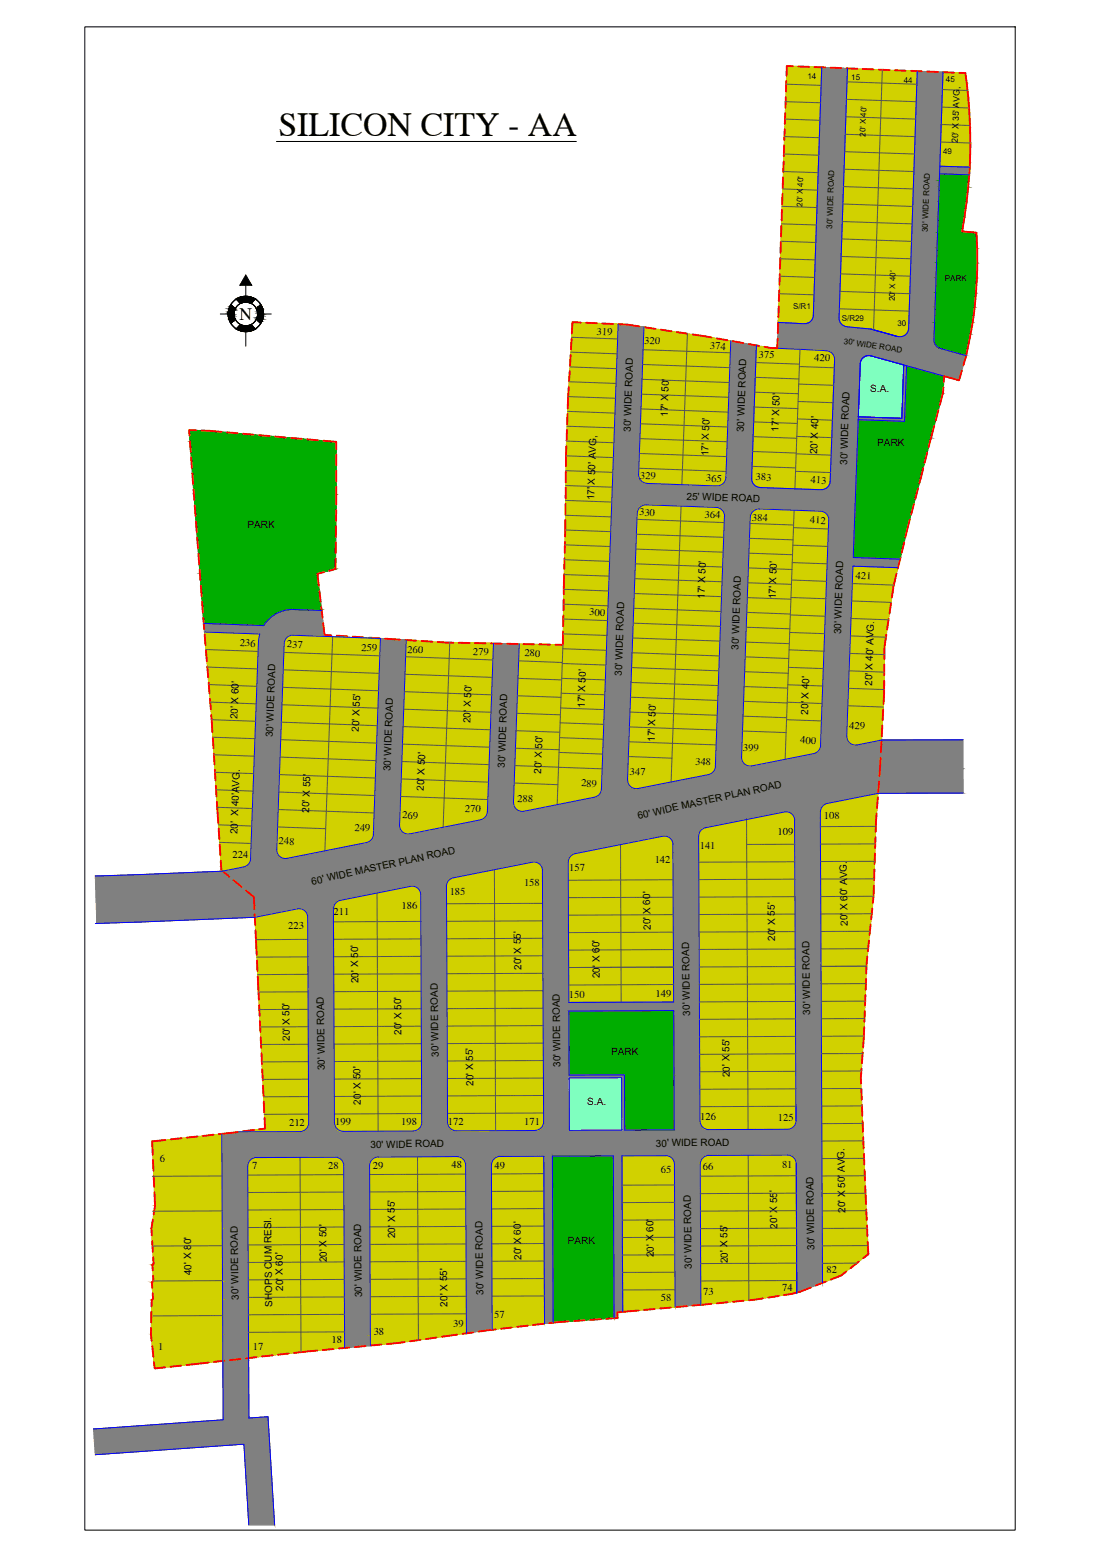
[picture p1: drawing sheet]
<svg xmlns="http://www.w3.org/2000/svg" width="420mm" height="594mm" viewBox="0 0 420 594" stroke-linecap="round" stroke-linejoin="round" font-family="sans-serif">
<defs><g id="words">
<text font-size="12.9" x="106.2" y="52">SILICON CITY - AA</text>
<text font-size="6.7" x="91.4" y="122.2">N</text>
<g font-size="4">
<text x="227.7" y="127.8" transform="rotate(3 227.7 127.8)">319</text>
<text x="245.9" y="131.3" transform="rotate(3 245.9 131.3)">320</text>
<text x="270.9" y="133.3" transform="rotate(3 270.9 133.3)">374</text>
<text x="289.5" y="136.7" transform="rotate(3 289.5 136.7)">375</text>
<text x="310.8" y="137.8" transform="rotate(3 310.8 137.8)">420</text>
<text x="244.2" y="182.8" transform="rotate(3 244.2 182.8)">329</text>
<text x="269.4" y="183.7" transform="rotate(3 269.4 183.7)">365</text>
<text x="288.4" y="183.3" transform="rotate(3 288.4 183.3)">383</text>
<text x="309.4" y="184.4" transform="rotate(3 309.4 184.4)">413</text>
<text x="243.9" y="196.8" transform="rotate(3 243.9 196.8)">330</text>
<text x="268.9" y="197.7" transform="rotate(3 268.9 197.7)">364</text>
<text x="286.9" y="198.8" transform="rotate(3 286.9 198.8)">384</text>
<text x="309" y="199.7" transform="rotate(3 309 199.7)">412</text>
<text x="326.5" y="221" transform="rotate(3 326.5 221)">421</text>
<text x="224.9" y="234.9" transform="rotate(3 224.9 234.9)">300</text>
<text x="91.5" y="246.7" transform="rotate(3 91.5 246.7)">236</text>
<text x="109.5" y="247.2" transform="rotate(3 109.5 247.2)">237</text>
<text x="137.9" y="248.4" transform="rotate(3 137.9 248.4)">259</text>
<text x="155.4" y="249.1" transform="rotate(3 155.4 249.1)">260</text>
<text x="180.4" y="250" transform="rotate(3 180.4 250)">279</text>
<text x="200.1" y="250.5" transform="rotate(3 200.1 250.5)">280</text>
<text x="324.1" y="278.3" transform="rotate(3 324.1 278.3)">429</text>
<text x="283.5" y="286.6" transform="rotate(3 283.5 286.6)">399</text>
<text x="305.3" y="283.8" transform="rotate(3 305.3 283.8)">400</text>
<text x="265.2" y="292" transform="rotate(3 265.2 292)">348</text>
<text x="240.3" y="295.7" transform="rotate(3 240.3 295.7)">347</text>
<text x="221.7" y="300.3" transform="rotate(3 221.7 300.3)">289</text>
<text x="177.4" y="310" transform="rotate(3 177.4 310)">270</text>
<text x="197.3" y="306.1" transform="rotate(3 197.3 306.1)">288</text>
<text x="135.2" y="317.2" transform="rotate(3 135.2 317.2)">249</text>
<text x="153.5" y="312.4" transform="rotate(3 153.5 312.4)">269</text>
<text x="314.4" y="312.7">108</text>
<text x="106.3" y="322.3" transform="rotate(3 106.3 322.3)">248</text>
<text x="296.7" y="318.9">109</text>
<text x="88.8" y="327.7">224</text>
<text x="249.8" y="329.6">142</text>
<text x="267" y="324.1">141</text>
<text x="217.2" y="332.4">157</text>
<text x="171.6" y="341.6">185</text>
<text x="200" y="338.4">158</text>
<text x="153.2" y="346.9">186</text>
<text x="127.3" y="349.5">211</text>
<text x="110" y="354.6">223</text>
<text x="217.1" y="381">150</text>
<text x="250.1" y="380.6">149</text>
<text x="110.3" y="429.8">212</text>
<text x="127.9" y="429.7">199</text>
<text x="153.1" y="429.5">198</text>
<text x="170.9" y="429.6">172</text>
<text x="200" y="429.5">171</text>
<text x="267.2" y="427.7">126</text>
<text x="296.9" y="428.2">125</text>
<text x="61" y="443.7">6</text>
<text x="96.2" y="446.4">7</text>
<text x="125.3" y="446.3">28</text>
<text x="142.3" y="446.2">29</text>
<text x="172.3" y="446.1">48</text>
<text x="188.7" y="446.3">49</text>
<text x="252.2" y="447.8">65</text>
<text x="268.2" y="446.7">66</text>
<text x="298.4" y="446.1">81</text>
<text x="315.4" y="486.1">82</text>
<text x="252.2" y="496.8">58</text>
<text x="268.3" y="494.5">73</text>
<text x="298.5" y="492.7">74</text>
<text x="188.6" y="503">57</text>
<text x="142.6" y="509.6">38</text>
<text x="172.9" y="506.8">39</text>
<text x="60.4" y="515.3">1</text>
<text x="96.5" y="515.5">17</text>
<text x="126.5" y="512.7">18</text>
</g>
<g font-size="3.8">
<text x="332.1" y="149.8">S.A.</text>
<text x="254.8" y="159.2" transform="rotate(-88 254.8 159.2)">17' X 50'</text>
<text x="240.7" y="164.8" transform="rotate(-88 240.7 164.8)">30' WIDE ROAD</text>
<text x="283.9" y="165" transform="rotate(-88 283.9 165)">30' WIDE ROAD</text>
<text x="297.1" y="164.8" transform="rotate(-88 297.1 164.8)">17' X 50'</text>
<text x="311.9" y="173.5" transform="rotate(-88 311.9 173.5)">20' X 40'</text>
<text x="334.8" y="170.3">PARK</text>
<text x="270.3" y="174.2" transform="rotate(-88 270.3 174.2)">17' X 50'</text>
<text x="323.3" y="177.5" transform="rotate(-88 323.3 177.5)">30' WIDE ROAD</text>
<text x="226.8" y="191.1" transform="rotate(-88 226.8 191.1)">17' X 50' AVG,</text>
<text x="262" y="190.8" transform="rotate(2 262 190.8)">25' WIDE ROAD</text>
<text x="94.4" y="201.7">PARK</text>
<text x="268.9" y="228.7" transform="rotate(-88 268.9 228.7)">17' X 50'</text>
<text x="296" y="228.9" transform="rotate(-88 296 228.9)">17' X 50'</text>
<text x="321" y="242.2" transform="rotate(-88 321 242.2)">30' WIDE ROAD</text>
<text x="281.9" y="248" transform="rotate(-88 281.9 248)">30' WIDE ROAD</text>
<text x="237.3" y="258" transform="rotate(-88 237.3 258)">30' WIDE ROAD</text>
<text x="332.8" y="261.9" transform="rotate(-88 332.8 261.9)">20' X 40' AVG.</text>
<text x="90.7" y="274.7" transform="rotate(-88 90.7 274.7)">20' X 60'</text>
<text x="223.1" y="270.3" transform="rotate(-88 223.1 270.3)">17' X 50'</text>
<text x="308.4" y="272.8" transform="rotate(-88 308.4 272.8)">20' X 40'</text>
<text x="104.2" y="281.6" transform="rotate(-88 104.2 281.6)">30' WIDE ROAD</text>
<text x="137" y="279.5" transform="rotate(-88 137 279.5)">20' X 55'</text>
<text x="179.5" y="276.1" transform="rotate(-88 179.5 276.1)">20' X 50'</text>
<text x="249.8" y="283.3" transform="rotate(-88 249.8 283.3)">17' X 50'</text>
<text x="192.6" y="293.2" transform="rotate(-88 192.6 293.2)">30' WIDE ROAD</text>
<text x="149.1" y="294.6" transform="rotate(-88 149.1 294.6)">30' WIDE ROAD</text>
<text x="206.6" y="295.5" transform="rotate(-88 206.6 295.5)">20' X 50'</text>
<text x="161.8" y="301.9" transform="rotate(-88 161.8 301.9)">20' X 50'</text>
<text x="118" y="310.3" transform="rotate(-88 118 310.3)">20' X 55'</text>
<text x="243.7" y="312.7" transform="rotate(-12 243.7 312.7)">60' WIDE MASTER PLAN ROAD</text>
<text x="90.7" y="318.6" transform="rotate(-88 90.7 318.6)">20' X 40'AVG.</text>
<text x="119.2" y="337.8" transform="rotate(-12 119.2 337.8)">60' WIDE MASTER PLAN ROAD</text>
<text x="323.5" y="353.5" transform="rotate(-91 323.5 353.5)">20' X 60' AVG.</text>
<text x="248.3" y="355" transform="rotate(-91 248.3 355)">20' X 60'</text>
<text x="295.9" y="359.2" transform="rotate(-91 295.9 359.2)">20' X 55'</text>
<text x="199" y="370.2" transform="rotate(-91 199 370.2)">20' X 55'</text>
<text x="136.8" y="375.4" transform="rotate(-91 136.8 375.4)">20' X 50'</text>
<text x="229" y="373.5" transform="rotate(-91 229 373.5)">20' X 60'</text>
<text x="263.3" y="387.7" transform="rotate(-91 263.3 387.7)">30' WIDE ROAD</text>
<text x="309.2" y="387.3" transform="rotate(-91 309.2 387.3)">30' WIDE ROAD</text>
<text x="153.3" y="395.1" transform="rotate(-91 153.3 395.1)">20' X 50'</text>
<text x="110.6" y="397.5" transform="rotate(-91 110.6 397.5)">20' X 50'</text>
<text x="167.4" y="403.4" transform="rotate(-91 167.4 403.4)">30' WIDE ROAD</text>
<text x="213.9" y="407.4" transform="rotate(-91 213.9 407.4)">30' WIDE ROAD</text>
<text x="233.2" y="402.7">PARK</text>
<text x="124" y="408.6" transform="rotate(-91 124 408.6)">30' WIDE ROAD</text>
<text x="278.5" y="411.3" transform="rotate(-91 278.5 411.3)">20' X 55'</text>
<text x="180.7" y="414.6" transform="rotate(-91 180.7 414.6)">20' X 55'</text>
<text x="137.7" y="421.7" transform="rotate(-91 137.7 421.7)">20' X 50'</text>
<text x="224.1" y="422">S.A.</text>
<text x="250.3" y="437.8" transform="rotate(-1 250.3 437.8)">30' WIDE ROAD</text>
<text x="141.4" y="438.2" transform="rotate(-1 141.4 438.2)">30' WIDE ROAD</text>
<text x="322.6" y="463.1" transform="rotate(-91 322.6 463.1)">20' X 50' AVG.</text>
<text x="150.9" y="472.8" transform="rotate(-91 150.9 472.8)">20' X 55'</text>
<text x="296.7" y="469.1" transform="rotate(-91 296.7 469.1)">20' X 55'</text>
<text x="216.7" y="474.9">PARK</text>
<text x="249.5" y="480" transform="rotate(-91 249.5 480)">20' X 60'</text>
<text x="310.8" y="477.2" transform="rotate(-91 310.8 477.2)">30' WIDE ROAD</text>
<text x="124.7" y="482" transform="rotate(-91 124.7 482)">20' X 50'</text>
<text x="199" y="481" transform="rotate(-91 199 481)">20' X 60'</text>
<text x="264" y="484.3" transform="rotate(-91 264 484.3)">30' WIDE ROAD</text>
<text x="277.7" y="482.3" transform="rotate(-91 277.7 482.3)">20' X 55'</text>
<text x="73.1" y="486.8" transform="rotate(-91 73.1 486.8)">40' X 80'</text>
<text x="91.1" y="496.1" transform="rotate(-91 91.1 496.1)">30' WIDE ROAD</text>
<text x="108.1" y="492.8" transform="rotate(-91 108.1 492.8)">20' X 60'</text>
<text x="138.2" y="495.3" transform="rotate(-91 138.2 495.3)">30' WIDE ROAD</text>
<text x="184.5" y="494.3" transform="rotate(-91 184.5 494.3)">30' WIDE ROAD</text>
<text x="104" y="498.9" transform="rotate(-91 104 498.9)">SHOPS CUM RESI.</text>
<text x="170.8" y="498.9" transform="rotate(-91 170.8 498.9)">20' X 55'</text>
</g>
<text font-size="3.3" x="365.6" y="54.7" transform="rotate(-88 365.6 54.7)">20' X 35' AVG,</text>
<g font-size="3.1">
<text x="308.1" y="30.2">14</text>
<text x="324.9" y="30.4">15</text>
<text x="344.9" y="31.6">44</text>
<text x="361" y="31.4">45</text>
<text x="330.3" y="52.3" transform="rotate(-88 330.3 52.3)">20' X 40'</text>
<text x="359.9" y="58.8">49</text>
<text x="306.2" y="79" transform="rotate(-88 306.2 79)">20' X 40'</text>
<text x="317.6" y="87.3" transform="rotate(-88 317.6 87.3)">30' WIDE ROAD</text>
<text x="354.1" y="88.6" transform="rotate(-88 354.1 88.6)">30' WIDE ROAD</text>
<text x="360.6" y="107.3">PARK</text>
<text x="302.6" y="118.1">S/R1</text>
<text x="341.4" y="115.1" transform="rotate(-88 341.4 115.1)">20' X 40'</text>
<text x="321.3" y="122.7">S/R29</text>
<text x="342.5" y="124.3">30</text>
<text x="321.9" y="131.2" transform="rotate(8 321.9 131.2)">30' WIDE ROAD</text>
</g>
</g></defs>
<!-- layer: 0 -->
<g fill="#7fffbf" stroke="#7fffbf" stroke-width=".38">
<path d="M331.2 135.8h.6z"/>
<path d="M328.2 139.3h16.7l-.7 19.8z"/>
<path d="M217.2 411.6l20-.1z"/>
<path d="M217.2 411.6h20l.1 19.9z"/>
<path d="M331.2 135.8l1.2 .1zM330.7 135.9h1.7zM330.7 135.9h1.7zM330.7 135.9h1.7z"/>
<path d="M330.7 135.9l2.5 .2zM330.1 136.1h3.1z"/>
<path d="M330.1 136.1l4.2 .3-1.1-.3zM329.6 136.4l.5-.3 4.2 .3z"/>
<path d="M329.6 136.4l6.1 .4-1.4-.4zM329.2 136.8l.4-.4 6.1 .4z"/>
<path d="M329.2 136.8l8.1 .4-1.6-.4zM329.2 136.8l8.1 .4h-8.5z"/>
<path d="M328.8 137.2l10.4 .6-1.9-.6zM328.8 137.2l10.4 .6h-10.7z"/>
<path d="M328.5 137.8l12.7 .5-2-.5zM328.5 137.8l12.7 .5h-12.8z"/>
<path d="M328.4 138.3l15 .6-2.2-.6zM328.4 138.3l15 .6h-15.1z"/>
<path d="M328.3 138.9l16.6 .4-1.5-.4zM328.3 138.9l16.6 .4h-16.7z"/>
<path d="M328.2 139.3l-.6 19.8h16.6zM327.6 159.1h16.6v.6z"/>
<path d="M217.2 411.6l.1 19.9h20zM217.3 431.5h20z"/>
</g>
<!-- layer: area line -->
<g fill="#00ad00" stroke="#00ad00" stroke-width=".38">
<path d="M346 139.7l14.3 3.9h-14.5z"/>
<path d="M327.5 160.2l17.7 .7h-17.7z"/>
<path d="M326 200.5h20.6l-3 12.4z"/>
<path d="M72.2 164.2l7.4 .3h-7.4z"/>
<path d="M112.2 232.7l10.5 .2z"/>
<path d="M77.7 237.7h23.7l-.2 .3z"/>
<path d="M217.4 441.4h16.6z"/>
<path d="M211.1 503.3h23.2l-21.6 1.5z"/>
<path d="M217.1 386l40-.2v.2z"/>
<path d="M217.2 410.4h21.1z"/>
<path d="M238.3 410.4h18.9l.1 21z"/>
<path d="M358.5 66.4l11.4 .4h-11.4z"/>
<path d="M358.8 133h10.5l-.3 1.3z"/>
<path d="M345.8 143.6l14.1 6.4 .4-6.4zM345.8 143.6l14.1 6.4h-14.3z"/>
<path d="M345.6 150l11.6 10.2 2.7-10.2zM345.6 150l11.6 10.2h-12z"/>
<path d="M345.2 160.2l11.8 .7 .2-.7zM345.2 160.2l11.8 .7h-11.8z"/>
<path d="M327.5 160.9l27.8 6.3 1.7-6.3zM327.5 160.9l27.8 6.3h-28z"/>
<path d="M327.3 167.2l24.1 15.1 3.9-15.1zM327.3 167.2l24.1 15.1h-24.7z"/>
<path d="M326.7 182.3l19.9 18.2 4.8-18.2zM326.7 182.3l19.9 18.2h-20.6z"/>
<path d="M326 200.5l-.4 12.4h18zM325.6 212.9h18l-.1 .6z"/>
<path d="M72.2 164.5l56.1 4.2-48.7-4.2zM72.2 164.5l56.1 4.2h-55.8z"/>
<path d="M72.5 168.7l55.8 20v-20zM72.5 168.7l55.8 20h-54.3z"/>
<path d="M74 188.7l54 28.6 .3-28.6zM74 188.7l54 28.6h-51.9z"/>
<path d="M76.1 217.3l45 1.8 6.9-1.8zM76.1 217.3l45 1.8h-44.8z"/>
<path d="M76.3 219.1l46.4 13.6-1.6-13.6zM76.3 219.1l46.4 13.6h-45.4z"/>
<path d="M77.3 232.7h33.5zM77.3 232.7h34.9z"/>
<path d="M112.2 232.7l10.5 .2zM117.4 232.9h5.3l.1 .2z"/>
<path d="M77.3 232.7h33.5zM77.3 232.7l32.2 .2z"/>
<path d="M77.3 232.9l30.8 .3 1.4-.3zM77.3 232.9l30.8 .3h-30.7z"/>
<path d="M77.4 233.2l29.4 .4 1.3-.4zM77.4 233.2l29.4 .4h-29.4z"/>
<path d="M77.4 233.6l28.2 .6 1.2-.6zM77.4 233.6l28.2 .6h-28.1z"/>
<path d="M77.5 234.2l26.9 .7 1.2-.7zM77.5 234.2l26.9 .7h-26.9z"/>
<path d="M77.5 234.9l25.8 .9 1.1-.9zM77.5 234.9l25.8 .9h-25.8z"/>
<path d="M77.5 235.8l24.8 .9 1-.9zM77.5 235.8l24.8 .9h-24.7z"/>
<path d="M77.6 236.7l23.8 1 .9-1zM77.6 236.7l23.8 1h-23.7z"/>
<path d="M77.7 237.7l.1 .3h23.4zM77.8 238h23.4l-.6 .8z"/>
<path d="M217.4 441.4l16.6-.1zM210.8 441.4h23.2z"/>
<path d="M210.8 441.4l23.5 61.9-.3-61.9zM210.8 441.4l23.5 61.9h-23.2z"/>
<path d="M211.1 503.3v1.5h1.6zM211.1 504.8h1.6z"/>
<path d="M217.1 386l40.1 24.4-.1-24.4zM217.1 386l40.1 24.4h-40z"/>
<path d="M238.3 410.4l.1 21h18.9zM238.4 431.4h18.9z"/>
<path d="M358.5 66.8l11.2 2.2 .2-2.2zM358.5 66.8l11.2 2.2h-11.2z"/>
<path d="M358.5 69l11 2.4 .2-2.4zM358.5 69l11 2.4h-11.1z"/>
<path d="M358.4 71.4l10.5 5.7 .6-5.7zM358.4 71.4l10.5 5.7h-10.7z"/>
<path d="M358.2 77.1l9.9 5.7 .8-5.7zM358.2 77.1l9.9 5.7h-10.1z"/>
<path d="M358 82.8l9.2 5.5 .9-5.5zM358 82.8l9.2 5.5h-9.4z"/>
<path d="M357.8 88.3l14.8 .5-5.4-.5zM357.8 88.3l14.8 .5h-14.8z"/>
<path d="M357.8 88.8l15.1 5.9-.3-5.9zM357.8 88.8l15.1 5.9h-15.3z"/>
<path d="M357.6 94.7l15.4 5.7-.1-5.7zM357.6 94.7l15.4 5.7h-15.6z"/>
<path d="M357.4 100.4l15.4 5.6 .2-5.6zM357.4 100.4l15.4 5.6h-15.6z"/>
<path d="M357.2 106l15.2 5.8 .4-5.8zM357.2 106l15.2 5.8h-15.4z"/>
<path d="M357 111.8l15 5.5 .4-5.5zM357 111.8l15 5.5h-15.1z"/>
<path d="M356.9 117.3l14.3 5.8 .8-5.8zM356.9 117.3l14.3 5.8h-14.6z"/>
<path d="M356.6 123.1l13.8 4.4 .8-4.4zM356.6 123.1l13.8 4.4h-13.9z"/>
<path d="M356.5 127.5l13.7 1.1 .2-1.1zM356.5 127.5l13.7 1.1h-13.7z"/>
<path d="M356.5 128.6l13.4 1.2 .3-1.2zM356.5 128.6l13.4 1.2h-13.5z"/>
<path d="M356.4 129.8l13.4 .5 .1-.5zM356.4 129.8l13.4 .5h-13.3z"/>
<path d="M356.5 130.3l13.2 .7 .1-.7zM356.5 130.3l13.2 .7h-13.1z"/>
<path d="M356.6 131l13 .5 .1-.5zM356.6 131l13 .5h-12.7z"/>
<path d="M356.9 131.5l12.6 .5 .1-.5zM356.9 131.5l12.6 .5h-12.3z"/>
<path d="M357.2 132l12.2 .5 .1-.5zM357.2 132l12.2 .5h-11.7z"/>
<path d="M357.7 132.5l11.6 .3 .1-.3zM357.7 132.5l11.6 .3h-11z"/>
<path d="M358.3 132.8l11 .2v-.2zM358.3 132.8l11 .2h-10.5z"/>
<path d="M358.8 133l4.7 1.3h5.5zM363.5 134.3h5.5l-.3 1.5z"/>
</g>
<g fill="#d1d100" stroke="#d1d100" stroke-width=".38">
<path d="M300.3 25.2l13.3 .5h-13.3z"/>
<path d="M323.4 26.1l26.6 1.1h-26.6z"/>
<path d="M359.9 27.6l8.5 .3h-8.5z"/>
<path d="M358.7 61.9h11.4v1.6z"/>
<path d="M303.9 123.4h4.2z"/>
<path d="M342.5 128.5h1.8z"/>
<path d="M288.7 131.9l5.3 .9h-5.3z"/>
<path d="M288.9 185.9h27.1z"/>
<path d="M309.1 186.8h5.4z"/>
<path d="M78 241.3l21.1 .8h-21.1z"/>
<path d="M84.4 331h8.6l-6.2 1.2z"/>
<path d="M315.7 306.7l19.4-3.8-.3 3.8z"/>
<path d="M313.8 478.8h17.6l-10.4 8.2z"/>
<path d="M290.6 441.1h10.5z"/>
<path d="M267.4 496.2h20.8l-19.1 1.9z"/>
<path d="M269.5 431.2h31z"/>
<path d="M252.9 319.3h1.3z"/>
<path d="M216.8 329.1h40l.3 53.5z"/>
<path d="M241.3 441.3h13.4z"/>
<path d="M237.6 499.1h20l-18.8 1.7z"/>
<path d="M190.8 441.5h16.7z"/>
<path d="M187.5 444.8h20l.3 60.6z"/>
<path d="M203.1 329.2h1.3z"/>
<path d="M173.2 431.6h31z"/>
<path d="M164.4 441.7h10.5z"/>
<path d="M143.7 441.8h31.8z"/>
<path d="M141.3 510h29.7l-19 2.7z"/>
<path d="M58.1 435.8l26.6-2.9v2.9z"/>
<path d="M58.7 519.6h26.3l-9.9 1.1z"/>
<path d="M117.9 441.9h10.6z"/>
<path d="M97.3 442h31.7z"/>
<path d="M94.9 514.6h36.6l-14.8 1.4z"/>
<path d="M130 431.8h27.7z"/>
<path d="M113.5 347h1.3z"/>
<path d="M92.4 432h22.7z"/>
<path d="M325.5 216.2l17.2 .5h-17.3z"/>
<path d="M325.8 284.4h1.3z"/>
<path d="M245.7 124.9l23.6 3.5h-23.7z"/>
<path d="M269.3 185.4h5.4z"/>
<path d="M289.1 194.4h1.4z"/>
<path d="M285.7 292.4h1.2z"/>
<path d="M245.9 192.8h1.7z"/>
<path d="M242.1 301.1h1.3z"/>
<path d="M218.5 123l17.4 .8h-17.5z"/>
<path d="M198.1 245.9l16.7 .3h-16.7z"/>
<path d="M198.6 309.8h1.3z"/>
<path d="M155 244.3l15.2 1h-15.2z"/>
<path d="M155.1 318.4h1.3z"/>
<path d="M111.3 242.6h1.3z"/>
<path d="M108.3 327.7h1.2z"/>
<path d="M359.9 27.9l9 3.7-.5-3.7zM359.9 27.9l9 3.7h-9.2z"/>
<path d="M359.7 31.6l9.8 5.7-.6-5.7zM359.7 31.6l9.8 5.7h-9.9z"/>
<path d="M359.6 37.3l10.3 5.7-.4-5.7zM359.6 37.3l10.3 5.7h-10.5z"/>
<path d="M359.4 43l10.8 5.7-.3-5.7zM359.4 43l10.8 5.7h-11.1z"/>
<path d="M359.1 48.7l11.2 5.9-.1-5.9zM359.1 48.7l11.2 5.9h-11.3z"/>
<path d="M359 54.6l11.3 1.6v-1.6zM359 54.6l11.3 1.6h-11.4z"/>
<path d="M358.9 56.2l11.2 5.7 .2-5.7zM358.9 56.2l11.2 5.7h-11.4z"/>
<path d="M358.7 61.9v1.6h11.4zM358.7 63.5h11.4v.3z"/>
<path d="M300.3 25.7l10.1 94.7 3.2-94.7zM300.3 25.7l10.1 94.7h-13.4z"/>
<path d="M297 120.4l13.3 .6 .1-.6zM297 120.4l13.3 .6h-13.3z"/>
<path d="M323.4 27.2l23.5 94.2 3.1-94.2zM323.4 27.2l23.5 94.2h-26.7z"/>
<path d="M297 121l13.1 .5 .2-.5zM297 121l13.1 .5h-13.1z"/>
<path d="M320.2 121.4l26.6 .6 .1-.6zM320.2 121.4l26.6 .6h-26.6z"/>
<path d="M297 121.5l12.9 .5 .2-.5zM297 121.5l12.9 .5h-12.9z"/>
<path d="M297 122l12.5 .5 .4-.5zM297 122l12.5 .5h-12.5z"/>
<path d="M320.2 122l26.6 .6v-.6zM320.2 122l26.6 .6h-26.4z"/>
<path d="M297 122.5l12.1 .4 .4-.4zM297 122.5l12.1 .4h-12.1z"/>
<path d="M297 122.9h12.1zM297 122.9l11.8 .2z"/>
<path d="M320.4 122.6l26.4 .6v-.6zM320.4 122.6l26.4 .6h-26.1z"/>
<path d="M297 123.1h11.8zM297 123.1l11.6 .1z"/>
<path d="M299.2 123.2l8.9 .2 .5-.2zM299.2 123.2l8.9 .2z"/>
<path d="M303.9 123.4l3.6 .2zM306.4 123.6h1.1z"/>
<path d="M320.7 123.2l26.1 .5v-.5zM320.7 123.2l26.1 .5h-25.8z"/>
<path d="M321 123.7l25.8 .4v-.4zM321 123.7l25.8 .4h-25.3z"/>
<path d="M321.5 124.1l25.2 .3 .1-.3zM321.5 124.1l25.2 .3h-24.7z"/>
<path d="M322 124.4l24.7 .3v-.3zM322 124.4l24.7 .3h-24.1z"/>
<path d="M322.6 124.7l24.1 .1zM322.6 124.7l24.1 .1z"/>
<path d="M323.2 124.8l23.5 .6v-.6zM323.2 124.8l23.5 .6h-16.6z"/>
<path d="M330.1 125.4l16.6 .2v-.2zM330.1 125.4l16.6 .2z"/>
<path d="M332.3 125.6l14.4 .4v-.4zM332.3 125.6l14.4 .4h-13z"/>
<path d="M333.7 126l12.8 .6 .2-.6zM333.7 126l12.8 .6h-10.7z"/>
<path d="M335.8 126.6l10.4 .5 .3-.5zM335.8 126.6l10.4 .5h-8.6z"/>
<path d="M337.6 127.1l8.2 .5 .4-.5zM337.6 127.1l8.2 .5h-6.5z"/>
<path d="M339.3 127.6l6.1 .4 .4-.4zM339.3 127.6l6.1 .4h-4.7z"/>
<path d="M340.7 128l4.2 .3 .5-.3zM340.7 128l4.2 .3h-3.1z"/>
<path d="M341.8 128.3l2.5 .2 .6-.2zM341.8 128.3l2.5 .2zM342.5 128.5h1.8zM342.5 128.5h1.8z"/>
<path d="M343.1 128.6h.6zM342.5 128.5l1.2 .1z"/>
<path d="M288.7 132.8l7.9 .2zM288.7 132.8l7.9 .2z"/>
<path d="M288.6 133l25.1 .8-17.1-.8zM288.6 133l25.1 .8h-25.1z"/>
<path d="M288.6 133.8l26.9 .1zM288.6 133.8l26.9 .1z"/>
<path d="M288.6 133.9l27.5 .2zM288.6 133.9l27.5 .2z"/>
<path d="M288.6 134.1l28.1 .2-.6-.2zM288.6 134.1l28.1 .2h-28.1z"/>
<path d="M288.6 134.3l28.6 .3-.5-.3zM288.6 134.3l28.6 .3h-28.6z"/>
<path d="M288.6 134.6l29.1 .4-.5-.4zM288.6 134.6l29.1 .4h-29.1z"/>
<path d="M288.6 135l29.4 .6-.3-.6zM288.6 135l29.4 .6h-29.5z"/>
<path d="M288.5 135.6l29.8 .5-.3-.5zM288.5 135.6l29.8 .5h-29.8z"/>
<path d="M288.5 136.1l30 .6-.2-.6zM288.5 136.1l30 .6h-30z"/>
<path d="M288.5 136.7l30 .6v-.6zM288.5 136.7l30 .6h-30z"/>
<path d="M288.5 137.3l28.4 45.4 1.6-45.4zM288.5 137.3l28.4 45.4h-30.1z"/>
<path d="M286.8 182.7l30 .6 .1-.6zM286.8 182.7l30 .6h-29.9z"/>
<path d="M286.9 183.3l29.9 .5v-.5zM286.9 183.3l29.9 .5h-29.8z"/>
<path d="M287 183.8l29.8 .1zM287 183.8l29.8 .1z"/>
<path d="M287 183.9l29.7 .5 .1-.5zM287 183.9l29.7 .5h-29.5zM287.2 184.4h29.5zM287.2 184.4h29.5z"/>
<path d="M287.2 184.4l29.4 .5 .1-.5zM287.2 184.4l29.4 .5h-29.1z"/>
<path d="M287.5 184.9h29.1zM287.5 184.9h29.1z"/>
<path d="M287.6 184.9l28.8 .4 .2-.4zM287.6 184.9l28.8 .4h-28.5z"/>
<path d="M287.9 185.3h28.5zM287.9 185.3l28.4 .1z"/>
<path d="M288.1 185.4l28.1 .2 .1-.2zM288.1 185.4l28.1 .2h-27.8z"/>
<path d="M288.4 185.6l27.6 .3 .2-.3zM288.4 185.6l27.6 .3h-27.1zM288.9 185.9h27.1z"/>
<path d="M288.9 185.9h27.1zM288.9 185.9l26.9 .2z"/>
<path d="M289.4 186.1h26.4zM289.4 186.1h26.3z"/>
<path d="M290 186.1h25.7zM290 186.1l25.5 .2z"/>
<path d="M294.4 186.3l20.7 .3 .4-.3zM294.4 186.3l20.7 .3h-12.2z"/>
<path d="M302.9 186.6l11.6 .2 .6-.2zM302.9 186.6l11.6 .2z"/>
<path d="M309.1 186.8l4.9 .1zM312.6 186.9h1.4z"/>
<path d="M78 242.1l20.9 1 .2-1zM78 242.1l20.9 1h-20.8z"/>
<path d="M78.1 243.1l20.6 1.1 .2-1.1zM78.1 243.1l20.6 1.1h-20.4z"/>
<path d="M78.3 244.2l20.3 1.1 .1-1.1zM78.3 244.2l20.3 1.1h-20.3z"/>
<path d="M78.3 245.3l19.2 29.7 1.1-29.7zM78.3 245.3l19.2 29.7h-16.7z"/>
<path d="M80.8 275l15.5 35.7 1.2-35.7zM80.8 275l15.5 35.7h-13.3z"/>
<path d="M83 310.7l12.6 17.2 .7-17.2zM83 310.7l12.6 17.2h-11.4z"/>
<path d="M84.2 327.9l11.3 .6 .1-.6zM84.2 327.9l11.3 .6h-11.3z"/>
<path d="M84.2 328.5l11.1 .6 .2-.6zM84.2 328.5l11.1 .6h-11z"/>
<path d="M84.3 329.1l10.7 .6 .3-.6zM84.3 329.1l10.7 .6h-10.7z"/>
<path d="M84.3 329.7l10.3 .5 .4-.5zM84.3 329.7l10.3 .5h-10.2z"/>
<path d="M84.4 330.2l9.7 .3 .5-.3zM84.4 330.2l9.7 .3h-9.7z"/>
<path d="M84.4 330.5l9.2 .3 .5-.3zM84.4 330.5l9.2 .3h-9.2z"/>
<path d="M84.4 330.8h9.2zM84.4 330.8l8.6 .2z"/>
<path d="M84.4 331l.1 1.2h2.3zM84.5 332.2h2.3l-1.9 .4z"/>
<path d="M315.7 306.7l19.1 .2zM315.2 306.9h19.6z"/>
<path d="M315.2 306.9l19.6 .3v-.3zM314.6 307.2l.6-.3 19.6 .3z"/>
<path d="M314.6 307.2l20.2 .3v-.3zM314.2 307.5l.4-.3 20.2 .3z"/>
<path d="M314.2 307.5l20.5 .4 .1-.4zM314.2 307.5l20.5 .4h-20.9z"/>
<path d="M313.8 307.9l20.9 .5v-.5zM313.8 307.9l20.9 .5h-21.2z"/>
<path d="M313.5 308.4l21.2 .5v-.5zM313.5 308.4l21.2 .5h-21.4z"/>
<path d="M313.3 308.9l21.3 .5 .1-.5zM313.3 308.9l21.3 .5h-21.5z"/>
<path d="M313.1 309.4l21.5 .6v-.6zM313.1 309.4l21.5 .6h-21.6z"/>
<path d="M313 310l21.3 3.4 .3-3.4zM313 310l21.3 3.4h-21.2z"/>
<path d="M313.1 313.4l20.3 28.9 .9-28.9zM313.1 313.4l20.3 28.9h-20.2z"/>
<path d="M313.2 342.3l17.5 25.3 2.7-25.3zM313.2 342.3l17.5 25.3h-17.4z"/>
<path d="M313.3 367.6l16.3 28.7 1.1-28.7zM313.3 367.6l16.3 28.7h-16.1z"/>
<path d="M313.5 396.3l15 15.2 1.1-15.2zM313.5 396.3l15 15.2h-15z"/>
<path d="M313.5 411.5l16 24.9-1-24.9zM313.5 411.5l16 24.9h-15.8z"/>
<path d="M313.7 436.4l16.6 18.6-.8-18.6zM313.7 436.4l16.6 18.6h-16.5z"/>
<path d="M313.8 455l17.6 23.8-1.1-23.8zM313.8 455l17.6 23.8h-17.6z"/>
<path d="M313.8 478.8l.1 8.2h7.1zM313.9 487h7.1l-7.1 2.8z"/>
<path d="M290.6 441.1l10.9 .1zM270.5 441.2h31z"/>
<path d="M270.5 441.2h31.2zM269.9 441.2h31.8zM269.9 441.2h31.8zM269.9 441.2h31.8z"/>
<path d="M269.9 441.2l32.1 .2zM269.4 441.4h32.6z"/>
<path d="M269.4 441.4l32.8 .1zM269.1 441.5h33.1z"/>
<path d="M269.1 441.5l33.3 .1zM268.8 441.6h33.6z"/>
<path d="M268.8 441.6l33.9 .1zM268.6 441.7h34.1z"/>
<path d="M268.6 441.7l34.2 .2zM268.3 441.9h34.5z"/>
<path d="M268.3 441.9l34.8 .3-.3-.3zM268.3 441.9l34.8 .3h-35z"/>
<path d="M268.1 442.2l35.1 .1zM268.1 442.2l35.1 .1h-35.2z"/>
<path d="M268 442.3l35.4 .3-.2-.3zM268 442.3l35.4 .3h-35.7z"/>
<path d="M267.7 442.6l35.8 .2zM267.7 442.6l35.8 .2h-35.9z"/>
<path d="M267.6 442.8l36 .3-.1-.3zM267.6 442.8l36 .3h-36.2z"/>
<path d="M267.4 443.1l36.3 .2zM267.4 443.1l36.3 .2z"/>
<path d="M267.4 443.3l36.4 .4-.1-.4zM267.4 443.3l36.4 .4h-36.5z"/>
<path d="M267.3 443.7l36.5 .2zM267.3 443.7l36.5 .2z"/>
<path d="M267.2 443.9l36.7 .4-.1-.4zM267.2 443.9l36.7 .4h-36.7z"/>
<path d="M267.2 444.3l36.7 .2zM267.2 444.3l36.7 .2z"/>
<path d="M267.2 444.5l36.9 49-.2-49zM267.2 444.5l36.9 49h-36.7z"/>
<path d="M267.4 493.5l34.7 .5 2-.5zM267.4 493.5l34.7 .5h-34.7z"/>
<path d="M267.4 494l20.8 2.2 13.9-2.2zM267.4 494l20.8 2.2h-20.8z"/>
<path d="M267.4 496.2v1.9h1.7zM267.4 498.1h1.7z"/>
<path d="M299.3 310h1.3zM299.3 310h1.3zM299.3 310h1.3z"/>
<path d="M299.3 310l1.9 .2zM298.4 310.2l.9-.2 1.9 .2z"/>
<path d="M298.4 310.2l3.4 .3-.6-.3zM296.9 310.5l1.5-.3 3.4 .3z"/>
<path d="M296.9 310.5l5.4 .4-.5-.4zM294.8 310.9l2.1-.4 5.4 .4z"/>
<path d="M294.8 310.9l7.9 .5-.4-.5zM292.3 311.4l2.5-.5 7.9 .5z"/>
<path d="M292.3 311.4l10.7 .6-.3-.6zM289.5 312l2.8-.6 10.7 .6z"/>
<path d="M289.5 312l13.7 .6-.2-.6zM286.4 312.6l3.1-.6 13.7 .6z"/>
<path d="M286.4 312.6l16.8 .6v-.6zM283.2 313.2l3.2-.6 16.8 .6z"/>
<path d="M283.2 313.2l20.1 2.8-.1-2.8zM269.2 316l14-2.8 20.1 2.8z"/>
<path d="M269.2 316l34.1 .1zM268.7 316.1h34.6z"/>
<path d="M268.7 316.1l34.6 .3v-.3zM268.2 316.4l.5-.3 34.6 .3z"/>
<path d="M268.2 316.4l35.1 .3v-.3zM267.7 316.7l.5-.3 35.1 .3z"/>
<path d="M267.7 316.7l35.6 .5v-.5zM267.7 316.7l35.6 .5h-35.9z"/>
<path d="M267.4 317.2l35.9 .4v-.4zM267.4 317.2l35.9 .4h-36.3z"/>
<path d="M267 317.6l36.3 .5v-.5zM267 317.6l36.3 .5h-36.5z"/>
<path d="M266.8 318.1l36.5 .6v-.6zM266.8 318.1l36.5 .6h-36.7z"/>
<path d="M266.6 318.7l36.7 .5v-.5zM266.6 318.7l36.7 .5h-36.7z"/>
<path d="M266.6 319.2l37.2 108.7-.5-108.7zM266.6 319.2l37.2 108.7h-36.7z"/>
<path d="M267.1 427.9l36.7 .1zM267.1 427.9l36.7 .1z"/>
<path d="M267.1 428l36.6 .5 .1-.5zM267.1 428l36.6 .5h-36.5z"/>
<path d="M267.2 428.5l36.5 .2v-.2zM267.2 428.5l36.5 .2h-36.5z"/>
<path d="M267.2 428.7l36.4 .3 .1-.3zM267.2 428.7l36.4 .3h-36.3z"/>
<path d="M267.3 429l36.1 .3 .2-.3zM267.3 429l36.1 .3h-36z"/>
<path d="M267.4 429.3l35.9 .2 .1-.2zM267.4 429.3l35.9 .2h-35.8z"/>
<path d="M267.5 429.5l35.6 .4 .2-.4zM267.5 429.5l35.6 .4h-35.4z"/>
<path d="M267.7 429.9h35.4zM267.7 429.9l35.3 .1z"/>
<path d="M267.8 430l34.8 .4 .4-.4zM267.8 430l34.8 .4h-34.5z"/>
<path d="M268.1 430.4h34.5zM268.1 430.4h34.5z"/>
<path d="M268.1 430.4l34.1 .3 .4-.3zM268.1 430.4l34.1 .3h-33.7z"/>
<path d="M268.5 430.7h33.7zM268.5 430.7h33.5z"/>
<path d="M268.6 430.7l33.1 .3 .3-.3zM268.6 430.7l33.1 .3h-32.7z"/>
<path d="M269 431h32.7zM269 431l32.3 .1z"/>
<path d="M269.1 431.1h32.2zM269.1 431.1h32z"/>
<path d="M269.3 431.1h31.8zM269.3 431.1l31.2 .1z"/>
<path d="M269.5 431.2h13.7zM269.8 431.2h13.4z"/>
<path d="M252.9 319.3h1.3zM252.8 319.3h1.4z"/>
<path d="M252.8 319.3l1.9 .1zM252 319.4h2.7z"/>
<path d="M252 319.4l3.3 .3-.6-.3zM250.4 319.7l1.6-.3 3.3 .3z"/>
<path d="M250.4 319.7l5.4 .5-.5-.5zM248.4 320.2l2-.5 5.4 .5z"/>
<path d="M248.4 320.2l7.8 .4-.4-.4zM245.9 320.6l2.5-.4 7.8 .4z"/>
<path d="M245.9 320.6l10.6 .6-.3-.6zM243.1 321.2l2.8-.6 10.6 .6z"/>
<path d="M243.1 321.2l13.6 .6-.2-.6zM240 321.8l3.1-.6 13.6 .6z"/>
<path d="M240 321.8l16.8 .7-.1-.7zM236.8 322.5l3.2-.7 16.8 .7z"/>
<path d="M236.8 322.5l20 3.4v-3.4zM219.4 325.9l17.4-3.4 20 3.4z"/>
<path d="M219.4 325.9l37.4 .2zM218.9 326.1h37.9z"/>
<path d="M218.9 326.1l37.9 .2v-.2zM218.4 326.3l.5-.2 37.9 .2z"/>
<path d="M218.4 326.3l38.4 .3v-.3zM218 326.6l.4-.3 38.4 .3z"/>
<path d="M218 326.6l38.8 .5v-.5zM218 326.6l38.8 .5h-39.2z"/>
<path d="M217.6 327.1l39.2 .4v-.4zM217.6 327.1l39.2 .4h-39.6z"/>
<path d="M217.2 327.5l39.6 .5v-.5zM217.2 327.5l39.6 .5h-39.8z"/>
<path d="M217 328l39.8 .6v-.6zM217 328l39.8 .6h-39.9z"/>
<path d="M216.9 328.6l39.9 .5v-.5zM216.9 328.6l39.9 .5h-40z"/>
<path d="M216.8 329.1l.3 53.5h40zM217.1 382.6h40z"/>
<path d="M241.3 441.3h13.4zM237.3 441.3h17.4z"/>
<path d="M237.3 441.3l18 .2zM237.3 441.3l18 .2z"/>
<path d="M237.3 441.5l18.6 .2-.6-.2zM237.3 441.5l18.6 .2h-18.6z"/>
<path d="M237.3 441.7l19.1 .5-.5-.5zM237.3 441.7l19.1 .5h-19.1z"/>
<path d="M237.3 442.2l19.5 .5-.4-.5zM237.3 442.2l19.5 .5h-19.5z"/>
<path d="M237.3 442.7l19.8 .5-.3-.5zM237.3 442.7l19.8 .5h-19.8z"/>
<path d="M237.3 443.2l20 .7-.2-.7zM237.3 443.2l20 .7h-20z"/>
<path d="M237.3 443.9l20.1 .6-.1-.6zM237.3 443.9l20.1 .6h-20.1z"/>
<path d="M237.3 444.5l20.3 54.6-.2-54.6zM237.3 444.5l20.3 54.6h-20z"/>
<path d="M237.6 499.1v1.7h1.2zM237.6 500.8h1.2z"/>
<path d="M190.8 441.5l16.7 .1zM190.2 441.6h17.3z"/>
<path d="M190.2 441.6l17.3 .1zM189.7 441.7h17.8z"/>
<path d="M189.7 441.7l17.8 .3v-.3zM189.2 442l.5-.3 17.8 .3z"/>
<path d="M189.2 442l18.3 .3v-.3zM188.7 442.3l.5-.3 18.3 .3z"/>
<path d="M188.7 442.3l18.8 .4v-.4zM188.7 442.3l18.8 .4h-19.2z"/>
<path d="M188.3 442.7l19.2 .5v-.5zM188.3 442.7l19.2 .5h-19.6z"/>
<path d="M187.9 443.2l19.6 .5v-.5zM187.9 443.2l19.6 .5h-19.8z"/>
<path d="M187.7 443.7l19.8 .5v-.5zM187.7 443.7l19.8 .5h-19.9z"/>
<path d="M187.6 444.2l19.9 .6v-.6zM187.6 444.2l19.9 .6h-20z"/>
<path d="M187.5 444.8l.3 60.6h20zM187.8 505.4h20l-20 2.3z"/>
<path d="M203.1 329.2h1.3zM203.1 329.2h1.3z"/>
<path d="M203.1 329.2l1.9 .2zM202.1 329.4h2.9z"/>
<path d="M202.1 329.4l3.4 .2-.5-.2zM200.6 329.6l1.5-.2 3.4 .2z"/>
<path d="M200.6 329.6l5.4 .5-.5-.5zM198.6 330.1l2-.5 5.4 .5z"/>
<path d="M198.6 330.1l7.8 .4-.4-.4zM196.1 330.5l2.5-.4 7.8 .4z"/>
<path d="M196.1 330.5l10.6 .6-.3-.6zM193.3 331.1l2.8-.6 10.6 .6z"/>
<path d="M193.3 331.1l13.6 .6-.2-.6zM190.2 331.7l3.1-.6 13.6 .6z"/>
<path d="M190.2 331.7l16.8 .7-.1-.7zM187 332.4l3.2-.7 16.8 .7z"/>
<path d="M187 332.4l20 2.8v-2.8zM173 335.2l14-2.8 20 2.8z"/>
<path d="M173 335.2l34 .1zM172.5 335.3h34.5z"/>
<path d="M172.5 335.3l34.5 .3v-.3zM171.9 335.6l.6-.3 34.5 .3z"/>
<path d="M171.9 335.6l35.1 .3v-.3zM171.5 335.9l.4-.3 35.1 .3z"/>
<path d="M171.5 335.9l35.5 .4v-.4zM171.5 335.9l35.5 .4h-35.9z"/>
<path d="M171.1 336.3l35.9 .5v-.5zM171.1 336.3l35.9 .5h-36.2z"/>
<path d="M170.8 336.8l36.2 .5v-.5zM170.8 336.8l36.2 .5h-36.5z"/>
<path d="M170.5 337.3l36.5 .5v-.5zM170.5 337.3l36.5 .5h-36.6z"/>
<path d="M170.4 337.8l36.6 .6v-.6zM170.4 337.8l36.6 .6h-36.6z"/>
<path d="M170.4 338.4l37.1 89.9-.5-89.9zM170.4 338.4l37.1 89.9h-36.7z"/>
<path d="M170.8 428.3h36.7zM170.8 428.3l36.6 .2z"/>
<path d="M170.8 428.5l36.6 .4v-.4zM170.8 428.5l36.6 .4h-36.6z"/>
<path d="M170.8 428.9l36.5 .2 .1-.2zM170.8 428.9l36.5 .2h-36.5z"/>
<path d="M170.8 429.1l36.4 .3 .1-.3zM170.8 429.1l36.4 .3h-36.2z"/>
<path d="M171 429.4l36.1 .4 .1-.4zM171 429.4l36.1 .4h-36z"/>
<path d="M171.1 429.8l35.9 .2 .1-.2zM171.1 429.8l35.9 .2h-35.8z"/>
<path d="M171.2 430l35.6 .3 .2-.3zM171.2 430l35.6 .3h-35.4z"/>
<path d="M171.4 430.3h35.4zM171.4 430.3l35.3 .1z"/>
<path d="M171.4 430.4l34.9 .4 .4-.4zM171.4 430.4l34.9 .4h-34.5z"/>
<path d="M171.8 430.8h34.5zM171.8 430.8h34.5z"/>
<path d="M171.8 430.8l34 .4 .5-.4zM171.8 430.8l34 .4h-33.6z"/>
<path d="M172.2 431.2h33.6zM172.2 431.2h33.5z"/>
<path d="M172.2 431.2l33.1 .2 .4-.2zM172.2 431.2l33.1 .2h-32.7z"/>
<path d="M172.6 431.4h32.7zM172.6 431.4l32.3 .1z"/>
<path d="M172.8 431.5h32.1zM172.8 431.5h32z"/>
<path d="M173 431.5h31.8zM173 431.5l31.2 .1z"/>
<path d="M173.2 431.6l13.6 .1zM173.4 431.7h13.4z"/>
<path d="M164.4 441.7h10.9zM144.3 441.7h31z"/>
<path d="M144.3 441.7l31.2 .1zM143.7 441.8h31.8zM143.7 441.8h31.8z"/>
<path d="M143.7 441.8l32.1 .2zM143.2 442h32.6z"/>
<path d="M143.2 442h32.9zM143 442h33.1z"/>
<path d="M143 442l33.3 .2zM142.6 442.2h33.7z"/>
<path d="M142.6 442.2l33.9 .1zM142.4 442.3h34.1z"/>
<path d="M142.4 442.3l34.3 .2zM142.2 442.5h34.5z"/>
<path d="M142.2 442.5l34.7 .3-.2-.3zM142.2 442.5l34.7 .3h-34.9z"/>
<path d="M142 442.8l35 .1zM142 442.8l35 .1h-35.2z"/>
<path d="M141.8 442.9l35.4 .3-.2-.3zM141.8 442.9l35.4 .3h-35.6z"/>
<path d="M141.6 443.2l35.7 .2zM141.6 443.2l35.7 .2h-35.8z"/>
<path d="M141.5 443.4l36 .3-.2-.3zM141.5 443.4l36 .3h-36.2z"/>
<path d="M141.3 443.7l36.2 .2zM141.3 443.7l36.2 .2z"/>
<path d="M141.2 443.9l36.4 .4-.1-.4zM141.2 443.9l36.4 .4h-36.5z"/>
<path d="M141.1 444.3l36.6 .2zM141.1 444.3l36.6 .2z"/>
<path d="M141.1 444.5l36.6 .4v-.4zM141.1 444.5l36.6 .4h-36.7z"/>
<path d="M141 444.9l36.7 .2zM141 444.9l36.7 .2z"/>
<path d="M141 445.1l37 64-.3-64zM141 445.1l37 64h-36.7z"/>
<path d="M141.3 509.1l29.7 .9 7-.9zM141.3 509.1l29.7 .9h-29.7z"/>
<path d="M141.3 510v2.7h10.7zM141.3 512.7h10.7l-10.7 1.1z"/>
<path d="M58.1 435.8l26.7 24.5-.1-24.5zM58.1 435.8l26.7 24.5h-25.6z"/>
<path d="M59.2 460.3l25.6 8.8v-8.8zM59.2 460.3l25.6 8.8h-27z"/>
<path d="M57.8 469.1l27.1 13.5-.1-13.5zM57.8 469.1l27.1 13.5h-26.3z"/>
<path d="M58.6 482.6l26.3 .3v-.3zM58.1 482.9l.5-.3 26.3 .3z"/>
<path d="M58.1 482.9l26.8 6.3v-6.3zM58.1 482.9l26.8 6.3h-26.3z"/>
<path d="M58.6 489.2l26.3 .3v-.3zM57.9 489.5l.7-.3 26.3 .3z"/>
<path d="M57.9 489.5l27 6.4v-6.4zM57.9 489.5l27 6.4h-26.5z"/>
<path d="M58.4 495.9l26.5 .4v-.4zM57.9 496.3l.5-.4 26.5 .4z"/>
<path d="M57.9 496.3l27.1 13.2-.1-13.2zM57.9 496.3l27.1 13.2h-27.4z"/>
<path d="M57.6 509.5l27.4 10.1v-10.1zM57.6 509.5l27.4 10.1h-26.3z"/>
<path d="M58.7 519.6l.1 1.1h16.3zM58.8 520.7h16.3l-16.1 1.8z"/>
<path d="M117.9 441.9l10.9 .1zM97.8 442h31z"/>
<path d="M97.8 442h31.2zM97.3 442h31.7zM97.2 442h31.8z"/>
<path d="M97.2 442l32.2 .2zM96.7 442.2h32.7z"/>
<path d="M96.7 442.2l32.8 .1zM96.5 442.3h33z"/>
<path d="M96.5 442.3l33.3 .1zM96.2 442.4h33.6z"/>
<path d="M96.2 442.4l33.8 .2zM95.9 442.6h34.1z"/>
<path d="M95.9 442.6l34.3 .1zM95.7 442.7h34.5z"/>
<path d="M95.7 442.7l34.7 .3-.2-.3zM95.7 442.7l34.7 .3h-35z"/>
<path d="M95.4 443l35.1 .1zM95.3 443.1h35.2z"/>
<path d="M95.3 443.1l35.5 .3-.3-.3zM95.3 443.1l35.5 .3h-35.7z"/>
<path d="M95.1 443.4l35.7 .2zM95.1 443.4l35.7 .2z"/>
<path d="M95 443.6l36 .3-.2-.3zM95 443.6l36 .3h-36.2z"/>
<path d="M94.8 443.9l36.2 .2zM94.8 443.9l36.2 .2z"/>
<path d="M94.7 444.1l36.4 .4-.1-.4zM94.7 444.1l36.4 .4h-36.5z"/>
<path d="M94.6 444.5l36.5 .2zM94.6 444.5l36.5 .2z"/>
<path d="M94.6 444.7l36.6 .4-.1-.4zM94.6 444.7l36.6 .4h-36.6z"/>
<path d="M94.6 445.1l36.6 .2zM94.6 445.1l36.6 .2z"/>
<path d="M94.5 445.3l37 69.3-.3-69.3zM94.5 445.3l37 69.3h-36.6z"/>
<path d="M94.9 514.6v1.4h21.8zM94.9 516h21.8l-21.8 2.5z"/>
<path d="M156.6 338.4h1.3zM156.6 338.4h1.3zM156.6 338.4h1.3z"/>
<path d="M156.6 338.4l1.9 .2zM155.7 338.6h2.8z"/>
<path d="M155.7 338.6l3.4 .3-.6-.3zM154.2 338.9l1.5-.3 3.4 .3z"/>
<path d="M154.2 338.9l5.4 .4-.5-.4zM152.1 339.3l2.1-.4 5.4 .4z"/>
<path d="M152.1 339.3l7.9 .5-.4-.5zM149.6 339.8l2.5-.5 7.9 .5z"/>
<path d="M149.6 339.8l10.7 .6-.3-.6zM146.8 340.4l2.8-.6 10.7 .6z"/>
<path d="M146.8 340.4l13.7 .6-.2-.6zM143.7 341l3.1-.6 13.7 .6z"/>
<path d="M143.7 341l16.9 .6-.1-.6zM140.5 341.6l3.2-.6 16.9 .6z"/>
<path d="M140.5 341.6l20.1 2.1v-2.1zM129.9 343.7l10.6-2.1 20.1 2.1z"/>
<path d="M129.9 343.7l30.7 .2zM129.4 343.9h31.2z"/>
<path d="M129.4 343.9l31.2 .2v-.2zM128.8 344.1l.6-.2 31.2 .2z"/>
<path d="M128.8 344.1l31.8 .4v-.4zM128.4 344.5l.4-.4 31.8 .4z"/>
<path d="M128.4 344.5l32.2 .4v-.4zM128.4 344.5l32.2 .4h-32.6z"/>
<path d="M128 344.9l32.6 .5v-.5zM128 344.9l32.6 .5h-32.9z"/>
<path d="M127.7 345.4l32.9 .5v-.5zM127.7 345.4l32.9 .5h-33.2z"/>
<path d="M127.4 345.9l33.2 .5v-.5zM127.4 345.9l33.2 .5h-33.3z"/>
<path d="M127.3 346.4l33.3 .6v-.6zM127.3 346.4l33.3 .6h-33.4z"/>
<path d="M127.2 347l33.7 81.5-.3-81.5zM127.2 347l33.7 81.5h-33.3z"/>
<path d="M127.6 428.5l33.3 .2zM127.6 428.5l33.3 .2z"/>
<path d="M127.6 428.7l33.3 .4v-.4zM127.6 428.7l33.3 .4h-33.2z"/>
<path d="M127.7 429.1h33.2zM127.7 429.1l33.2 .2z"/>
<path d="M127.7 429.3l33.1 .4 .1-.4zM127.7 429.3l33.1 .4h-33z"/>
<path d="M127.8 429.7h33zM127.8 429.7l32.9 .1z"/>
<path d="M127.8 429.8l32.7 .4 .2-.4zM127.8 429.8l32.7 .4h-32.5z"/>
<path d="M128 430.2h32.5zM128 430.2l32.4 .1z"/>
<path d="M128.1 430.3l32.1 .4 .2-.4zM128.1 430.3l32.1 .4h-31.9z"/>
<path d="M128.3 430.7h31.9zM128.3 430.7l31.7 .1z"/>
<path d="M128.4 430.8l31.4 .3 .2-.3zM128.4 430.8l31.4 .3h-31.1z"/>
<path d="M128.7 431.1h31.1zM128.7 431.1l30.9 .1z"/>
<path d="M128.8 431.2h30.8zM128.8 431.2l30.5 .2z"/>
<path d="M129.1 431.4h30.2zM129.1 431.4l29.9 .1z"/>
<path d="M129.3 431.5h29.7zM129.3 431.5l29.5 .1z"/>
<path d="M129.5 431.6h29.3zM129.5 431.6l28.8 .2z"/>
<path d="M129.8 431.8h28.5zM129.8 431.8h28.5z"/>
<path d="M129.9 431.8h28.4zM129.9 431.8h27.8z"/>
<path d="M130 431.8l10.9 .1zM130.4 431.9h10.5z"/>
<path d="M113.5 347h1.3zM113.5 347h1.3z"/>
<path d="M113.5 347l1.9 .2zM112.6 347.2h2.8z"/>
<path d="M112.6 347.2l3.3 .3-.5-.3zM111.1 347.5l1.5-.3 3.3 .3z"/>
<path d="M111.1 347.5l5.3 .4-.5-.4zM109 347.9l2.1-.4 5.3 .4z"/>
<path d="M109 347.9l7.9 .5-.5-.5zM106.5 348.4l2.5-.5 7.9 .5z"/>
<path d="M106.5 348.4l10.7 .6-.3-.6zM103.7 349l2.8-.6 10.7 .6z"/>
<path d="M103.7 349l13.6 .5-.1-.5zM100.6 349.5l3.1-.5 13.6 .5z"/>
<path d="M100.6 349.5l16.8 .7-.1-.7zM97.4 350.2l3.2-.7 16.8 .7z"/>
<path d="M97.4 350.2h20zM97.3 350.2h20.1z"/>
<path d="M97.3 350.2l20.2 9.6-.1-9.6zM97.3 350.2l20.2 9.6h-19.8z"/>
<path d="M97.7 359.8l19.8 17.8v-17.8zM97.7 359.8l19.8 17.8h-18.9z"/>
<path d="M98.6 377.6l19.2 51.2-.3-51.2zM98.6 377.6l19.2 51.2h-16.8z"/>
<path d="M101 428.8l16.8 .5v-.5zM101 428.8l16.8 .5h-16.7z"/>
<path d="M101.1 429.3l16.5 .6 .2-.6zM101.1 429.3l16.5 .6h-16.5z"/>
<path d="M101.1 429.9l16.3 .5 .2-.5zM101.1 429.9l16.3 .5h-16.3z"/>
<path d="M101.1 430.4l15.9 .5 .4-.5zM101.1 430.4l15.9 .5h-15.9zM101.1 430.9h15.9zM101.1 430.9h15.9z"/>
<path d="M101.1 430.9l15.5 .3 .4-.3zM98 431.2l3.1-.3 15.5 .3z"/>
<path d="M98 431.2l18.1 .4 .5-.4zM95.4 431.6l2.6-.4 18.1 .4z"/>
<path d="M95.4 431.6l20.2 .2 .5-.2zM93.5 431.8l1.9-.2 20.2 .2z"/>
<path d="M93.5 431.8h22.1zM92.4 432h22.7z"/>
<path d="M92 432.1h22.5zM91.1 432.1h23.4z"/>
<path d="M325.4 216.7l15.6 6.9 1.7-6.9zM325.4 216.7l15.6 6.9h-15.8z"/>
<path d="M325.2 223.6l12.4 23.3 3.4-23.3zM325.2 223.6l12.4 23.3h-13.3z"/>
<path d="M324.3 246.9l13.1 17.8 .2-17.8zM324.3 246.9l13.1 17.8h-13.7z"/>
<path d="M323.7 264.7l12.8 16.4 .9-16.4zM323.7 264.7l12.8 16.4h-13.4z"/>
<path d="M323.1 281.1l13.4 .6v-.6zM323.1 281.1l13.4 .6h-13.3z"/>
<path d="M323.2 281.7l13.2 .6 .1-.6zM323.2 281.7l13.2 .6h-13.1z"/>
<path d="M323.3 282.3l13.1 .3v-.3zM323.3 282.3l13.1 .3h-13z"/>
<path d="M323.4 282.6l11.8 .2 1.2-.2zM323.4 282.6l11.8 .2h-11.7z"/>
<path d="M323.5 282.8l9.3 .5 2.4-.5zM323.5 282.8l9.3 .5h-8.9z"/>
<path d="M323.9 283.3l6.8 .4 2.1-.4zM323.9 283.3l6.8 .4h-6.4z"/>
<path d="M324.3 283.7l4.7 .4 1.7-.4zM324.3 283.7l4.7 .4h-4.2z"/>
<path d="M324.8 284.1l2.9 .2 1.3-.2zM324.8 284.1l2.9 .2h-2.4z"/>
<path d="M325.3 284.3h2.4zM325.3 284.3l1.8 .1z"/>
<path d="M325.8 284.4l1 .1zM325.9 284.5h.9z"/>
<path d="M245.6 128.4l33.3 1.7-9.6-1.7zM245.6 128.4l33.3 1.7h-33.3z"/>
<path d="M245.6 130.1l31.5 51.1 1.8-51.1zM245.6 130.1l31.5 51.1h-33.4z"/>
<path d="M243.7 181.2l33.3 .5 .1-.5zM243.7 181.2l33.3 .5h-33.3z"/>
<path d="M243.7 181.7l33.3 .6v-.6zM243.7 181.7l33.3 .6h-33.1z"/>
<path d="M243.9 182.3l33.1 .1zM243.9 182.3l33.1 .1z"/>
<path d="M243.9 182.4l33 .4 .1-.4zM243.9 182.4l33 .4h-32.8z"/>
<path d="M244.1 182.8l32.8 .1zM244.1 182.8l32.8 .1z"/>
<path d="M244.2 182.9l32.6 .4 .1-.4zM244.2 182.9l32.6 .4h-32.4z"/>
<path d="M244.4 183.3h32.4zM244.4 183.3l32.4 .2z"/>
<path d="M244.5 183.5l32.1 .2 .2-.2zM244.5 183.5l32.1 .2h-31.8z"/>
<path d="M244.8 183.7l31.7 .3 .1-.3zM244.8 183.7l31.7 .3h-31.4z"/>
<path d="M245.1 184h31.4zM245.1 184l31.4 .1z"/>
<path d="M245.2 184.1l31.1 .2 .2-.2zM245.2 184.1l31.1 .2h-30.6z"/>
<path d="M245.7 184.3h30.6zM245.7 184.3l30.5 .1z"/>
<path d="M246.2 184.4h30zM246.2 184.4l29.9 .1z"/>
<path d="M246.3 184.5h29.8zM246.3 184.5l29.7 .1z"/>
<path d="M246.9 184.6l28.8 .2 .3-.2zM246.9 184.6l28.8 .2z"/>
<path d="M254.5 184.8l20.7 .4 .5-.4zM254.5 184.8l20.7 .4h-12.1z"/>
<path d="M263.1 185.2l11.6 .2 .5-.2zM263.1 185.2l11.6 .2z"/>
<path d="M269.3 185.4l4.9 .1zM272.8 185.5h1.4z"/>
<path d="M289.1 194.4l4.9 .1zM288.6 194.5h5.4z"/>
<path d="M288.6 194.5l11.6 .2zM288 194.7l.6-.2 11.6 .2z"/>
<path d="M288 194.7l20.7 .3-8.5-.3zM287.6 195l.4-.3 20.7 .3z"/>
<path d="M287.6 195l25.5 .2zM287.4 195.2h25.7z"/>
<path d="M287.4 195.2h26.3zM287.4 195.2h26.3z"/>
<path d="M287.3 195.2l26.9 .2zM287.3 195.2l26.9 .2h-27.1z"/>
<path d="M287.1 195.4h27.1zM287.1 195.4h27.1z"/>
<path d="M287.1 195.4l27.6 .3-.5-.3zM287.1 195.4l27.6 .3h-27.8z"/>
<path d="M286.9 195.7l28.1 .2-.3-.2zM286.9 195.7l28.1 .2h-28.2z"/>
<path d="M286.8 195.9l28.4 .1zM286.8 195.9l28.4 .1z"/>
<path d="M286.7 196l28.8 .4-.3-.4zM286.7 196l28.8 .4h-29z"/>
<path d="M286.5 196.4h29.1zM286.5 196.4h29.1z"/>
<path d="M286.5 196.4l29.4 .5-.3-.5zM286.5 196.4l29.4 .5h-29.5zM286.4 196.9h29.5zM286.4 196.9h29.5z"/>
<path d="M286.4 196.9l29.7 .5-.2-.5zM286.4 196.9l29.7 .5h-29.8z"/>
<path d="M286.3 197.4l29.8 .1zM286.3 197.4l29.8 .1z"/>
<path d="M286.3 197.5l29.9 .5-.1-.5zM286.3 197.5l29.9 .5h-29.9z"/>
<path d="M286.3 198l30 .6-.1-.6zM286.3 198l30 .6h-30.1z"/>
<path d="M286.2 198.6l26.9 86 3.2-86zM286.2 198.6l26.9 86h-29.9z"/>
<path d="M283.2 284.6l29.9 .6v-.6zM283.2 284.6l29.9 .6h-30z"/>
<path d="M283.1 285.2l29.8 .6 .2-.6zM283.1 285.2l29.8 .6h-29.8z"/>
<path d="M283.1 285.8l29.5 .6 .3-.6zM283.1 285.8l29.5 .6h-29.5z"/>
<path d="M283.1 286.4l29.1 .5 .4-.5zM283.1 286.4l29.1 .5h-29.1z"/>
<path d="M283.1 286.9l28.5 .4 .6-.4zM283.1 286.9l28.5 .4h-28.6z"/>
<path d="M283 287.3l28.1 .3 .5-.3zM283 287.3l28.1 .3h-28.1z"/>
<path d="M283 287.6h28.1zM283 287.6l27.5 .1z"/>
<path d="M283 287.7l20.6 1.4 6.9-1.4zM283 287.7l20.6 1.4h-20.6z"/>
<path d="M283 289.1l17.7 .6 2.9-.6zM283 289.1l17.7 .6h-17.7z"/>
<path d="M283 289.7l14.8 .6 2.9-.6zM283 289.7l14.8 .6h-14.6z"/>
<path d="M283.2 290.3l11.9 .5 2.7-.5zM283.2 290.3l11.9 .5h-11.7z"/>
<path d="M283.4 290.8l9.2 .5 2.5-.5zM283.4 290.8l9.2 .5h-8.9z"/>
<path d="M283.7 291.3l6.8 .4 2.1-.4zM283.7 291.3l6.8 .4h-6.4z"/>
<path d="M284.1 291.7l4.7 .4 1.7-.4zM284.1 291.7l4.7 .4h-4.2z"/>
<path d="M284.6 292.1l3 .2 1.2-.2zM284.6 292.1l3 .2h-2.5z"/>
<path d="M285.1 292.3h2.5zM285.1 292.3l1.8 .1z"/>
<path d="M285.7 292.4h1zM285.7 292.4h1z"/>
<path d="M245.9 192.8l6.3 .2zM245.3 193h6.9z"/>
<path d="M245.3 193l14.7 .3zM244.7 193.3l.6-.3 14.7 .3z"/>
<path d="M244.7 193.3l26 .3-10.7-.3zM244.2 193.6l.5-.3 26 .3z"/>
<path d="M244.2 193.6l29.1 .1zM244.2 193.6l29.1 .1z"/>
<path d="M244.1 193.7l29.8 .1zM244.1 193.7l29.8 .1z"/>
<path d="M244.1 193.8l30.3 .2zM244.1 193.8l30.3 .2h-30.5z"/>
<path d="M243.9 194l30.8 .1zM243.9 194l30.8 .1z"/>
<path d="M243.8 194.1l31.1 .1zM243.8 194.1l31.1 .1z"/>
<path d="M243.7 194.2l31.7 .4-.5-.4zM243.7 194.2l31.7 .4h-31.9z"/>
<path d="M243.5 194.6l32 .1zM243.5 194.6l32 .1z"/>
<path d="M243.4 194.7l32.4 .3-.3-.3zM243.4 194.7l32.4 .3h-32.4z"/>
<path d="M243.4 195l32.6 .3-.2-.3zM243.4 195l32.6 .3h-32.8z"/>
<path d="M243.2 195.3l32.9 .2zM243.2 195.3l32.9 .2z"/>
<path d="M243.2 195.5l33.1 .4-.2-.4zM243.2 195.5l33.1 .4h-33.2z"/>
<path d="M243.1 195.9l33.2 .1zM243.1 195.9l33.2 .1z"/>
<path d="M243.1 196l33.3 .6-.1-.6zM243.1 196l33.3 .6h-33.3z"/>
<path d="M243.1 196.6l33.4 .5-.1-.5zM243.1 196.6l33.4 .5h-33.4z"/>
<path d="M243.1 197.1l29.9 95.5 3.5-95.5zM243.1 197.1l29.9 95.5h-33.3z"/>
<path d="M239.7 292.6l33.2 .6 .1-.6zM239.7 292.6l33.2 .6h-33.3z"/>
<path d="M239.6 293.2l33.1 .6 .2-.6zM239.6 293.2l33.1 .6h-33.1z"/>
<path d="M239.6 293.8l32.8 .6 .3-.6zM239.6 293.8l32.8 .6h-32.8z"/>
<path d="M239.6 294.4l32.4 .5 .4-.5zM239.6 294.4l32.4 .5h-32.4z"/>
<path d="M239.6 294.9l31.9 .3 .5-.3zM239.6 294.9l31.9 .3h-31.9z"/>
<path d="M239.6 295.2l31.4 .3 .5-.3zM239.6 295.2l31.4 .3h-31.4z"/>
<path d="M239.6 295.5l30.8 .2 .6-.2zM239.6 295.5l30.8 .2h-30.8z"/>
<path d="M239.6 295.7l20.6 2 10.2-2zM239.6 295.7l20.6 2h-20.7z"/>
<path d="M239.5 297.7l17.7 .6 3-.6zM239.5 297.7l17.7 .6h-17.7z"/>
<path d="M239.5 298.3l14.8 .6 2.9-.6zM239.5 298.3l14.8 .6h-14.7z"/>
<path d="M239.6 298.9l12 .6 2.7-.6zM239.6 298.9l12 .6h-11.7z"/>
<path d="M239.9 299.5l9.2 .4 2.5-.4zM239.9 299.5l9.2 .4h-8.9z"/>
<path d="M240.2 299.9l6.8 .5 2.1-.5zM240.2 299.9l6.8 .5h-6.4z"/>
<path d="M240.6 300.4l4.7 .3 1.7-.3zM240.6 300.4l4.7 .3h-4.2z"/>
<path d="M241.1 300.7l2.9 .2 1.3-.2zM241.1 300.7l2.9 .2h-2.4z"/>
<path d="M241.6 300.9h2.4zM241.6 300.9l1.8 .2z"/>
<path d="M242.1 301.1h1.1zM242.2 301.1h1z"/>
<path d="M218.4 123.8l16.5 28.3 1-28.3zM218.4 123.8l16.5 28.3h-18.1z"/>
<path d="M216.8 152.1l17.3 22.1 .8-22.1zM216.8 152.1l17.3 22.1h-18.1z"/>
<path d="M216 174.2l17.1 28.1 1-28.1zM216 174.2l17.1 28.1h-17.4z"/>
<path d="M215.7 202.3l16.7 19.5 .7-19.5zM215.7 202.3l16.7 19.5h-17.2z"/>
<path d="M215.2 221.8l16.3 24.4 .9-24.4zM215.2 221.8l16.3 24.4h-16.7z"/>
<path d="M198.1 246.2l31.4 55.1 2-55.1zM198.1 246.2l31.4 55.1h-33.3z"/>
<path d="M196.2 301.3l33.2 .6 .1-.6zM196.2 301.3l33.2 .6h-33.3z"/>
<path d="M196.1 301.9l33.1 .6 .2-.6zM196.1 301.9l33.1 .6h-33.1z"/>
<path d="M196.1 302.5l32.8 .5 .3-.5zM196.1 302.5l32.8 .5h-32.8z"/>
<path d="M196.1 303l32.4 .5 .4-.5zM196.1 303l32.4 .5h-32.4z"/>
<path d="M196.1 303.5l31.9 .4 .5-.4zM196.1 303.5l31.9 .4h-31.9z"/>
<path d="M196.1 303.9l31.3 .3 .6-.3zM196.1 303.9l31.3 .3h-31.4z"/>
<path d="M196 304.2h31.4zM196 304.2l30.9 .2z"/>
<path d="M196 304.4l20.6 2 10.3-2zM196 304.4l20.6 2h-20.7z"/>
<path d="M195.9 306.4l17.8 .6 2.9-.6zM195.9 306.4l17.8 .6h-17.7z"/>
<path d="M196 307l14.8 .6 2.9-.6zM196 307l14.8 .6h-14.7z"/>
<path d="M196.1 307.6l12 .5 2.7-.5zM196.1 307.6l12 .5h-11.7z"/>
<path d="M196.4 308.1l9.2 .5 2.5-.5zM196.4 308.1l9.2 .5h-8.9z"/>
<path d="M196.7 308.6l6.8 .4 2.1-.4zM196.7 308.6l6.8 .4h-6.4z"/>
<path d="M197.1 309l4.7 .4 1.7-.4zM197.1 309l4.7 .4h-4.2z"/>
<path d="M197.6 309.4l2.9 .2 1.3-.2zM197.6 309.4l2.9 .2h-2.4z"/>
<path d="M198.1 309.6h2.4zM198.1 309.6l1.8 .2z"/>
<path d="M198.6 309.8h1.1zM198.7 309.8h1z"/>
<path d="M155 245.3l33.3 .4zM155 245.3l33.3 .4h-33.3z"/>
<path d="M155 245.7l31 64.2 2.3-64.2zM155 245.7l31 64.2h-33.4z"/>
<path d="M152.6 309.9l33.3 .7 .1-.7zM152.6 309.9l33.3 .7h-33.3z"/>
<path d="M152.6 310.6l33.1 .6 .2-.6zM152.6 310.6l33.1 .6h-33.1z"/>
<path d="M152.6 311.2l32.8 .5 .3-.5zM152.6 311.2l32.8 .5h-32.8z"/>
<path d="M152.6 311.7l32.4 .5 .4-.5zM152.6 311.7l32.4 .5h-32.4z"/>
<path d="M152.6 312.2l31.9 .3 .5-.3zM152.6 312.2l31.9 .3h-31.9z"/>
<path d="M152.6 312.5l31.4 .3 .5-.3zM152.6 312.5l31.4 .3h-31.4z"/>
<path d="M152.6 312.8h31.4zM152.6 312.8l30.8 .2z"/>
<path d="M152.5 313l20.6 2 10.3-2zM152.5 313l20.6 2h-20.6z"/>
<path d="M152.5 315l17.7 .6 2.9-.6zM152.5 315l17.7 .6h-17.7z"/>
<path d="M152.5 315.6l14.8 .6 2.9-.6zM152.5 315.6l14.8 .6h-14.7z"/>
<path d="M152.6 316.2l12 .6 2.7-.6zM152.6 316.2l12 .6h-11.7z"/>
<path d="M152.9 316.8l9.2 .4 2.5-.4zM152.9 316.8l9.2 .4h-8.9z"/>
<path d="M153.2 317.2l6.8 .5 2.1-.5zM153.2 317.2l6.8 .5h-6.4z"/>
<path d="M153.6 317.7l4.7 .3 1.7-.3zM153.6 317.7l4.7 .3h-4.2z"/>
<path d="M154.1 318l2.9 .3 1.3-.3zM154.1 318l2.9 .3h-2.4z"/>
<path d="M154.6 318.3h2.4zM154.6 318.3l1.8 .1z"/>
<path d="M155.1 318.4h1.1zM155.2 318.4h1z"/>
<path d="M111.3 242.6l4.9 .1zM110.7 242.7h5.5z"/>
<path d="M110.7 242.7l11.6 .2zM110.2 242.9l.5-.2 11.6 .2z"/>
<path d="M110.2 242.9l20.7 .3zM109.7 243.2l.5-.3 20.7 .3z"/>
<path d="M109.7 243.2l31.9 .4-10.7-.4zM109.7 243.2l31.9 .4h-32.3z"/>
<path d="M109.3 243.6l35.9 .2zM109.3 243.6l35.9 .2z"/>
<path d="M109.2 243.8l36 .3v-.3zM109.2 243.8l36 .3h-36.2z"/>
<path d="M109 244.1l36.2 .5v-.5zM109 244.1l36.2 .5h-36.5z"/>
<path d="M108.7 244.6l36.4 .5 .1-.5zM108.7 244.6l36.4 .5h-36.6z"/>
<path d="M108.5 245.1l36.6 .6v-.6zM108.5 245.1l36.6 .6h-36.7z"/>
<path d="M108.4 245.7l34.1 72.9 2.6-72.9zM108.4 245.7l34.1 72.9h-36.7z"/>
<path d="M105.8 318.6l36.6 .6 .1-.6zM105.8 318.6l36.6 .6h-36.6z"/>
<path d="M105.8 319.2l36.4 .6 .2-.6zM105.8 319.2l36.4 .6h-36.4z"/>
<path d="M105.8 319.8l36.1 .5 .3-.5zM105.8 319.8l36.1 .5h-36.2z"/>
<path d="M105.7 320.3l35.8 .5 .4-.5zM105.7 320.3l35.8 .5h-35.8z"/>
<path d="M105.7 320.8l35.3 .4 .5-.4zM105.7 320.8l35.3 .4h-35.3z"/>
<path d="M105.7 321.2l34.7 .3 .6-.3zM105.7 321.2l34.7 .3h-34.7z"/>
<path d="M105.7 321.5h34.7zM105.7 321.5l34.2 .2z"/>
<path d="M105.7 321.7l20.6 2.7 13.6-2.7zM105.7 321.7l20.6 2.7h-20.7z"/>
<path d="M105.6 324.4l17.7 .6 3-.6zM105.6 324.4l17.7 .6h-17.7z"/>
<path d="M105.6 325l14.8 .5 2.9-.5zM105.6 325l14.8 .5h-14.6z"/>
<path d="M105.8 325.5l11.9 .6 2.7-.6zM105.8 325.5l11.9 .6h-11.7z"/>
<path d="M106 326.1l9.3 .5 2.4-.5zM106 326.1l9.3 .5h-9z"/>
<path d="M106.3 326.6l6.8 .4 2.2-.4zM106.3 326.6l6.8 .4h-6.3z"/>
<path d="M106.8 327l4.6 .4 1.7-.4zM106.8 327l4.6 .4h-4.2z"/>
<path d="M107.2 327.4l3 .2 1.2-.2zM107.2 327.4l3 .2z"/>
<path d="M107.8 327.6h2.4zM107.8 327.6l1.7 .1z"/>
<path d="M108.3 327.7h1zM108.3 327.7h1z"/>
</g>
<g fill="#808080" stroke="#808080" stroke-width=".38">
<path d="M313.6 25.7l9.8 .4h-9.9z"/>
<path d="M350 27.2l9.9 .4h-9.9z"/>
<path d="M297 123.1l1.1 .1z"/>
<path d="M318.4 138.9h9.9z"/>
<path d="M332.4 135.9h36.3l-1 3.4z"/>
<path d="M235.9 123.8l3.3 .1z"/>
<path d="M278.9 130.1l9.8 1.8h-9.9z"/>
<path d="M318.4 138.9l9.9 .4h-9.9z"/>
<path d="M110.8 232.7h2z"/>
<path d="M77.8 238l1.9 .1z"/>
<path d="M112.6 242.6h11.3v.3z"/>
<path d="M188.3 245.7h.5z"/>
<path d="M335.2 282.8l1.2-.2v.2z"/>
<path d="M199.9 309.8h113.2z"/>
<path d="M300.3 310h12.7z"/>
<path d="M109.5 327.7h107.7z"/>
<path d="M304.1 489.8h9.8l-8.5 3.3z"/>
<path d="M257.4 444.5h9.8l.2 53.7z"/>
<path d="M178 507.7h9.8l-1.8 .2z"/>
<path d="M131.2 445.1h9.8l.3 68.7z"/>
<path d="M84.7 445.3h9.8l.4 73.2z"/>
<path d="M207.5 441.5l3.3-.1z"/>
<path d="M207.5 441.5h3.3l.3 63.5z"/>
<path d="M234 441.3h3.3z"/>
<path d="M234.3 501.1h1.3l.1 2.1z"/>
<path d="M325.6 212.9l17.9 .6h-17.9z"/>
<path d="M325.6 213.5h17.9l-.7 2.7z"/>
<path d="M54.1 333.9l30.8-1.3 1.6 1.3z"/>
<path d="M36.9 350.2h60.4l-43 1.8z"/>
<path d="M336.4 282.6l31.1-.2z"/>
<path d="M335.8 293.5h31.7l.1 9.3z"/>
<path d="M217.1 382.7l40-.1z"/>
<path d="M217.1 382.7h40v3.1z"/>
<path d="M217.2 410.5l21.1-.1z"/>
<path d="M217.2 411.5h20z"/>
<path d="M237.2 411.5h1.1l.1 20z"/>
<path d="M85 519.6l9.9-1.1v1.1z"/>
<path d="M95 541.4l7.3-.5v.5z"/>
<path d="M36.1 551.4h57l-56.7 4z"/>
<path d="M358.7 63.5l11.4 .3h-11.5z"/>
<path d="M358.6 65.7h11.4l-.1 .7z"/>
<path d="M344.9 139.3l1.1 .4h-1.1z"/>
<path d="M327.6 159.1l16.6 .6h-16.7z"/>
<path d="M327.5 159.7h17.7v.5z"/>
<path d="M313.5 26.1l6.7 94.3 3.2-94.3zM313.5 26.1l6.7 94.3h-9.8z"/>
<path d="M310.4 120.4l9.8 .6v-.6zM310.4 120.4l9.8 .6h-9.9z"/>
<path d="M310.3 121l9.9 .4v-.4zM310.3 121l9.9 .4h-10z"/>
<path d="M310.2 121.4l10 .1zM310.2 121.4l10 .1z"/>
<path d="M310.1 121.5l10.1 .5v-.5zM310.1 121.5l10.1 .5h-10.3z"/>
<path d="M309.9 122h10.3zM309.9 122h10.3z"/>
<path d="M309.9 122l10.5 .5-.2-.5zM309.9 122l10.5 .5h-10.9z"/>
<path d="M309.5 122.5l10.9 .1zM309.5 122.5l10.9 .1z"/>
<path d="M309.4 122.6l11.1 .3-.1-.3zM309.4 122.6l11.1 .3h-11.4z"/>
<path d="M309.1 122.9l11.6 .3-.2-.3zM308.7 123.2l.4-.3 11.6 .3z"/>
<path d="M308.7 123.2h12zM308.6 123.2h12.1z"/>
<path d="M308.6 123.2l12.2 .2-.1-.2zM308.1 123.4l.5-.2 12.2 .2z"/>
<path d="M308.1 123.4l12.8 .2zM307.5 123.6h13.4z"/>
<path d="M307.5 123.6h13.5zM306.9 123.6h14.1z"/>
<path d="M297 123.2l9.9 .4zM297 123.2l9.9 .4h-9.9z"/>
<path d="M297 123.6l24 .1zM296.9 123.7h24.1z"/>
<path d="M296.9 123.7l24.6 .4-.5-.4zM296.9 123.7l24.6 .4h-24.6z"/>
<path d="M296.9 124.1l25.1 .3-.5-.3zM296.9 124.1l25.1 .3h-25.1z"/>
<path d="M296.9 124.4l25.7 .3-.6-.3zM296.9 124.4l25.7 .3h-25.7z"/>
<path d="M296.9 124.7l26.3 .1zM296.9 124.7l26.3 .1z"/>
<path d="M350 27.6l6.6 97.8 3.3-97.8zM350 27.6l6.6 97.8h-9.9z"/>
<path d="M296.9 124.8l35.4 .8-9.1-.8zM296.9 124.8l35.4 .8h-35.4z"/>
<path d="M346.7 125.4l9.9 .6v-.6zM346.7 125.4l9.9 .6h-9.9z"/>
<path d="M346.7 126l9.8 .6 .1-.6zM346.7 126l9.8 .6h-10z"/>
<path d="M346.5 126.6l10 .5v-.5zM346.5 126.6l10 .5h-10.3z"/>
<path d="M346.2 127.1l10.3 .5v-.5zM346.2 127.1l10.3 .5h-10.7z"/>
<path d="M345.8 127.6l10.7 .4v-.4zM345.4 128l.4-.4 10.7 .4z"/>
<path d="M345.4 128l11.1 .3v-.3zM344.9 128.3l.5-.3 11.1 .3z"/>
<path d="M296.9 125.6l45.6 2.9-10.2-2.9zM296.9 125.6l45.6 2.9h-45.7z"/>
<path d="M344.9 128.3l11.6 .2v-.2zM344.3 128.5l.6-.2 11.6 .2z"/>
<path d="M344.3 128.5l12.2 .1zM343.7 128.6h12.8z"/>
<path d="M296.8 128.5l46.3 .1zM296.8 128.5l46.3 .1z"/>
<path d="M343.7 128.6h12.8zM343.7 128.6h12.8z"/>
<path d="M296.8 128.6h46.9zM296.8 128.6h46.9z"/>
<path d="M296.8 128.6l59.6 1.2 .1-1.2zM296.8 128.6l59.6 1.2h-59.7z"/>
<path d="M296.7 129.8l59.8 .5-.1-.5zM296.7 129.8l59.8 .5h-59.8z"/>
<path d="M296.7 130.3l59.9 .7-.1-.7zM296.7 130.3l59.9 .7h-59.9z"/>
<path d="M296.7 131l60.2 .5-.3-.5zM296.7 131l60.2 .5h-60.2z"/>
<path d="M296.7 131.5l60.5 .5-.3-.5zM296.7 131.5l60.5 .5h-60.5z"/>
<path d="M296.7 132l61 .5-.5-.5zM296.7 132l61 .5h-61.1z"/>
<path d="M296.6 132.5l61.7 .3-.6-.3zM296.6 132.5l61.7 .3h-61.7z"/>
<path d="M296.6 132.8l62.1 .2zM296.6 132.8l62.1 .2z"/>
<path d="M296.6 133h62.2zM296.6 133h62.2z"/>
<path d="M297.8 133l63.8 .8-2.8-.8zM297.8 133l63.8 .8h-47.9z"/>
<path d="M313.7 133.8l48.4 .1zM313.7 133.8l48.4 .1z"/>
<path d="M315.5 133.9l47.1 .2zM315.5 133.9l47.1 .2z"/>
<path d="M316.1 134.1l47.3 .2-.8-.2zM316.1 134.1l47.3 .2h-46.7z"/>
<path d="M316.7 134.3l47.9 .3-1.2-.3zM316.7 134.3l47.9 .3h-47.4z"/>
<path d="M317.2 134.6l48.9 .4-1.5-.4zM317.2 134.6l48.9 .4h-48.4z"/>
<path d="M317.7 135l50.2 .6-1.8-.6zM317.7 135l50.2 .6h-49.9z"/>
<path d="M318 135.6l50.7 .2-.8-.2zM318 135.6l50.7 .2h-50.6z"/>
<path d="M318.1 135.8h50.6zM318.1 135.8h50.6z"/>
<path d="M331.2 135.8h37.5zM331.2 135.8h37.5z"/>
<path d="M318.1 135.8h13.1zM318.1 135.8l12.6 .1z"/>
<path d="M331.8 135.8l36.9 .1zM331.8 135.8l36.9 .1z"/>
<path d="M318.2 135.9h12.5zM318.2 135.9l11.9 .2z"/>
<path d="M318.3 136.1h11.8zM318.3 136.1h11.8z"/>
<path d="M318.3 136.1l11.3 .3 .5-.3zM318.3 136.1l11.3 .3h-11.2z"/>
<path d="M318.4 136.4l10.9 .3 .3-.3zM318.4 136.4l10.9 .3h-10.8z"/>
<path d="M318.5 136.7h10.8zM318.5 136.7l10.7 .1z"/>
<path d="M318.5 136.8l10.3 .4 .4-.4zM318.5 136.8l10.3 .4h-10.3z"/>
<path d="M318.5 137.2h10.3zM318.5 137.2l10.2 .1z"/>
<path d="M318.5 137.3l10 .5 .2-.5zM318.5 137.3l10 .5h-10z"/>
<path d="M318.5 137.8l9.9 .5 .1-.5zM318.5 137.8l9.9 .5h-9.9z"/>
<path d="M318.5 138.3l9.8 .6 .1-.6zM318.5 138.3l9.8 .6h-9.9z"/>
<path d="M318.4 138.9h9.9zM318.4 138.9h9.9v.4z"/>
<path d="M332.4 135.9l12.5 3.4h22.8zM344.9 139.3h22.8l-1.7 5.9z"/>
<path d="M235.9 123.9l9.8 1-6.5-1zM235.9 123.9l9.8 1h-9.8z"/>
<path d="M235.9 124.9l7.8 56.3 2-56.3zM235.9 124.9l7.8 56.3h-9.9z"/>
<path d="M233.8 181.2l9.9 .5v-.5zM233.8 181.2l9.9 .5h-9.9z"/>
<path d="M233.8 181.7l10.1 .6-.2-.6zM233.8 181.7l10.1 .6h-10.1z"/>
<path d="M278.8 131.9l8 50.5 1.9-50.5zM278.8 131.9l8 50.5h-9.8z"/>
<path d="M277 182.4l9.8 .3v-.3zM277 182.4l9.8 .3h-9.8z"/>
<path d="M233.8 182.3l10.3 .5-.2-.5zM233.8 182.3l10.3 .5h-10.3z"/>
<path d="M277 182.7l9.8 .2v-.2zM277 182.7l9.8 .2h-9.9z"/>
<path d="M276.9 182.9l10 .4-.1-.4zM276.9 182.9l10 .4h-10.1z"/>
<path d="M233.8 182.8l10.6 .5-.3-.5zM233.8 182.8l10.6 .5h-10.6z"/>
<path d="M276.8 183.3l10.1 .2zM276.8 183.3l10.1 .2z"/>
<path d="M233.8 183.3l11 .4-.4-.4zM233.8 183.3l11 .4h-11z"/>
<path d="M318.4 139.3l8.2 44.5 1.7-44.5zM318.4 139.3l8.2 44.5h-9.8z"/>
<path d="M276.8 183.5l10.2 .4-.1-.4zM276.8 183.5l10.2 .4h-10.5z"/>
<path d="M276.5 183.9l10.5 .1zM276.5 183.9l10.5 .1z"/>
<path d="M233.8 183.7l11.4 .4-.4-.4zM233.8 183.7l11.4 .4h-11.4z"/>
<path d="M233.8 184.1l11.9 .2-.5-.2zM233.8 184.1l11.9 .2h-11.9z"/>
<path d="M276.5 184l10.7 .4-.2-.4zM276.5 184l10.7 .4h-11z"/>
<path d="M276.2 184.4h11.1zM276.2 184.4h11.1z"/>
<path d="M316.8 183.8l9.8 .6v-.6zM316.8 183.8l9.8 .6h-9.9z"/>
<path d="M233.8 184.3l12.5 .2zM233.8 184.3l12.5 .2z"/>
<path d="M233.8 184.5l13.1 .1zM233.8 184.5l13.1 .1z"/>
<path d="M276.2 184.4l11.3 .4-.2-.4zM275.7 184.8l.5-.4 11.3 .4z"/>
<path d="M275.7 184.8l11.8 .1zM275.7 184.8l11.8 .1z"/>
<path d="M316.7 184.4l9.9 .7v-.7zM316.7 184.4l9.9 .7h-10.1z"/>
<path d="M275.7 184.9l12.1 .3-.3-.3zM275.2 185.2l.5-.3 12.1 .3z"/>
<path d="M275.2 185.2l12.7 .1zM274.9 185.3h13z"/>
<path d="M274.9 185.3l13.1 .1zM274.7 185.4h13.3z"/>
<path d="M274.7 185.4l13.5 .1zM274.2 185.5h14z"/>
<path d="M233.7 184.6l39.1 .9-25.9-.9zM233.7 184.6l39.1 .9h-39.1z"/>
<path d="M274.2 185.5h14zM273.6 185.5h14.6z"/>
<path d="M233.7 185.5h39.9zM233.7 185.5h39.9z"/>
<path d="M316.5 185.1l10.1 .5v-.5zM316.5 185.1l10.1 .5h-10.4z"/>
<path d="M233.7 185.5l54.7 .1zM233.7 185.5l54.7 .1z"/>
<path d="M233.7 185.6l55.2 .3-.5-.3zM233.7 185.6l55.2 .3h-55.2z"/>
<path d="M233.7 185.9l55.7 .2zM233.7 185.9l55.7 .2z"/>
<path d="M316.2 185.6l10.3 .5 .1-.5zM316.2 185.6l10.3 .5h-10.7z"/>
<path d="M233.7 186.1h56.3zM233.7 186.1h56.3z"/>
<path d="M315.8 186.1l10.7 .4v-.4zM315.2 186.5l.6-.4 10.7 .4z"/>
<path d="M315.2 186.5l11.3 .3v-.3zM314.6 186.8l.6-.3 11.3 .3z"/>
<path d="M314.6 186.8l11.9 .1zM314.1 186.9h12.4z"/>
<path d="M233.7 186.1l78.6 .8-22.3-.8zM233.7 186.1l78.6 .8h-78.7z"/>
<path d="M314.1 186.9l12.4 .1zM313.4 187h13.1z"/>
<path d="M233.6 186.9l79.8 .1zM233.6 186.9l79.8 .1z"/>
<path d="M233.6 187l92.7 5.7 .2-5.7zM233.6 187l92.7 5.7h-92.9z"/>
<path d="M233.4 192.7h13.2zM233.4 192.7l12.5 .1z"/>
<path d="M233.4 192.8h12.5zM233.4 192.8l11.9 .2z"/>
<path d="M233.4 193l11.3 .3 .6-.3zM233.4 193l11.3 .3h-11.3z"/>
<path d="M233.4 193.3l10.8 .3 .5-.3zM233.4 193.3l10.8 .3h-10.8z"/>
<path d="M246.6 192.7l79.7 1v-1zM246.6 192.7l79.7 1h-53z"/>
<path d="M273.3 193.7l53 .1zM273.3 193.7l53 .1z"/>
<path d="M273.9 193.8l52.4 .2zM273.9 193.8l52.4 .2z"/>
<path d="M233.4 193.6l10.4 .5 .4-.5zM233.4 193.6l10.4 .5h-10.4z"/>
<path d="M274.4 194l51.8 .2 .1-.2zM274.4 194l51.8 .2h-51.3z"/>
<path d="M274.9 194.2l51.3 .1zM274.9 194.2l51.3 .1z"/>
<path d="M275.1 194.3h14.6zM275.1 194.3l14 .1z"/>
<path d="M275.1 194.4h14zM275.1 194.4l13.5 .1z"/>
<path d="M275.3 194.5h13.3zM275.3 194.5l13.1 .1z"/>
<path d="M233.4 194.1l10 .6 .4-.6zM233.4 194.1l10 .6h-10z"/>
<path d="M275.4 194.6h13zM275.4 194.6l12.6 .1z"/>
<path d="M275.5 194.7l12.1 .3 .4-.3zM275.5 194.7l12.1 .3h-11.8z"/>
<path d="M275.8 195h11.8zM275.8 195h11.8z"/>
<path d="M289.7 194.3l36.5 .9v-.9zM289.7 194.3l36.5 .9h-13.1z"/>
<path d="M313.1 195.2h13.1zM313.1 195.2h13.1z"/>
<path d="M233.4 194.7l9.8 .6 .2-.6zM233.4 194.7l9.8 .6h-9.9z"/>
<path d="M275.8 195l11.3 .4 .5-.4zM275.8 195l11.3 .4h-11.1z"/>
<path d="M313.7 195.2h12.5zM313.7 195.2l12.5 .2z"/>
<path d="M276 195.4h11.1zM276 195.4l11.1 .1z"/>
<path d="M314.2 195.4l12 .3v-.3zM314.2 195.4l12 .3h-11.5z"/>
<path d="M276.1 195.5l10.7 .4 .3-.4zM276.1 195.5l10.7 .4h-10.5z"/>
<path d="M233.3 195.3l9.8 .6 .1-.6zM233.3 195.3l9.8 .6h-9.8z"/>
<path d="M276.3 195.9h10.5zM276.3 195.9l10.4 .1z"/>
<path d="M314.7 195.7l11.5 .3v-.3zM314.7 195.7l11.5 .3h-11z"/>
<path d="M276.3 196l10.2 .4 .2-.4zM276.3 196l10.2 .4h-10.1z"/>
<path d="M315.2 196l11 .4v-.4zM315.2 196l11 .4h-10.6z"/>
<path d="M276.4 196.4h10.1zM276.4 196.4l10.1 .2z"/>
<path d="M315.6 196.4l10.6 .5v-.5zM315.6 196.4l10.6 .5h-10.3z"/>
<path d="M276.4 196.6l10 .3 .1-.3zM276.4 196.6l10 .3h-9.9z"/>
<path d="M276.5 196.9l9.8 .2 .1-.2zM276.5 196.9l9.8 .2h-9.8z"/>
<path d="M315.9 196.9l10.3 .5v-.5zM315.9 196.9l10.3 .5h-10.1z"/>
<path d="M276.5 197.1l9.8 .4v-.4zM276.5 197.1l9.8 .4h-9.8z"/>
<path d="M316.1 197.4l10 .6 .1-.6zM316.1 197.4l10 .6h-9.9z"/>
<path d="M316.2 198l9.9 .6v-.6zM316.2 198l9.9 .6h-9.8z"/>
<path d="M316.3 198.6l9.3 14.3 .5-14.3zM316.3 198.6l9.3 14.3h-9.8z"/>
<path d="M110.8 232.7l6.6 .2zM109.5 232.9h7.9z"/>
<path d="M109.5 232.9l13.3 .2zM108.6 233.1l.9-.2 13.3 .2z"/>
<path d="M108.6 233.1l14.2 .1zM108.1 233.2h14.7z"/>
<path d="M108.1 233.2l14.7 .4v-.4zM106.8 233.6l1.3-.4 14.7 .4z"/>
<path d="M106.8 233.6l16.1 .6-.1-.6zM105.6 234.2l1.2-.6 16.1 .6z"/>
<path d="M105.6 234.2l17.4 .7-.1-.7zM104.4 234.9l1.2-.7 17.4 .7z"/>
<path d="M104.4 234.9l18.6 .9v-.9zM103.3 235.8l1.1-.9 18.6 .9z"/>
<path d="M103.3 235.8l19.9 .9-.2-.9zM102.3 236.7l1-.9 19.9 .9z"/>
<path d="M102.3 236.7l21 1-.1-1zM102.3 236.7l21 1h-21.9z"/>
<path d="M101.4 237.7l21.9 .4v-.4zM101.4 237.7l21.9 .4h-22.2z"/>
<path d="M101.1 238.1l22.3 .7-.1-.7zM101.1 238.1l22.3 .7h-22.8z"/>
<path d="M77.8 238.1l22.8 .7zM77.8 238.1l22.8 .7h-22.8z"/>
<path d="M77.8 238.8l45.9 2.5-.3-2.5zM77.8 238.8l45.9 2.5h-45.7z"/>
<path d="M78 241.3l45.8 .8-.1-.8zM78 241.3l45.8 .8h-24.7z"/>
<path d="M99.1 242.1l24.8 .4-.1-.4zM99.1 242.1l24.8 .4h-24.9z"/>
<path d="M111.8 242.5l12.1 .1zM111.8 242.5l12.1 .1z"/>
<path d="M99 242.5h12.8zM99 242.5l12.3 .1z"/>
<path d="M99 242.6h12.3zM99 242.6l11.7 .1z"/>
<path d="M112.6 242.6l11.3 .3zM122.3 242.9l1.6 .1z"/>
<path d="M99 242.7l11.2 .2 .5-.2zM99 242.7l11.2 .2h-11.3z"/>
<path d="M98.9 242.9l10.9 .2 .4-.2zM98.9 242.9l10.9 .2h-10.9z"/>
<path d="M98.9 243.1h10.9zM98.9 243.1l10.8 .1z"/>
<path d="M98.9 243.2l10.4 .4 .4-.4zM98.9 243.2l10.4 .4h-10.5z"/>
<path d="M145.2 243.8l4.3 .2zM145.2 243.8l4.3 .2h-4.3z"/>
<path d="M98.8 243.6l10.2 .5 .3-.5zM98.8 243.6l10.2 .5h-10.3z"/>
<path d="M98.7 244.1h10.3zM98.7 244.1l10.2 .1z"/>
<path d="M145.2 244l9.8 .3zM145.2 244l9.8 .3h-9.8z"/>
<path d="M98.7 244.2l10 .4 .2-.4zM98.7 244.2l10 .4h-10z"/>
<path d="M98.7 244.6l9.8 .5 .2-.5zM98.7 244.6l9.8 .5h-9.9z"/>
<path d="M98.6 245.1l9.9 .2v-.2zM98.6 245.1l9.9 .2h-9.9z"/>
<path d="M98.6 245.3l9.8 .4 .1-.4zM98.6 245.3l9.8 .4h-9.8z"/>
<path d="M188.3 245.7l9.8 .2zM188.3 245.7l9.8 .2z"/>
<path d="M315.8 212.9l7.3 68.2 2.5-68.2zM315.8 212.9l7.3 68.2h-9.8z"/>
<path d="M313.3 281.1l9.9 .6-.1-.6zM313.3 281.1l9.9 .6h-9.9z"/>
<path d="M313.3 281.7l10 .6-.1-.6zM313.3 281.7l10 .6h-10z"/>
<path d="M313.3 282.3l10.2 .5-.2-.5zM313.3 282.3l10.2 .5h-10.3z"/>
<path d="M313.2 282.8l10.7 .5-.4-.5zM313.2 282.8l10.7 .5h-10.7z"/>
<path d="M313.2 283.3l11.1 .4-.4-.4zM313.2 283.3l11.1 .4h-11.1z"/>
<path d="M313.2 283.7l11.6 .4-.5-.4zM313.2 283.7l11.6 .4h-11.6z"/>
<path d="M313.2 284.1l12.1 .2-.5-.2zM313.2 284.1l12.1 .2h-12.1z"/>
<path d="M335.2 282.8l1.1 1.6 .1-1.6zM327.1 284.4l8.1-1.6 1.1 1.6z"/>
<path d="M327.1 284.4l9.2 .1zM326.8 284.5h9.5z"/>
<path d="M313.2 284.3l12.7 .2zM313.2 284.3l12.7 .2z"/>
<path d="M326.8 284.5h9.5zM326.5 284.5h9.8z"/>
<path d="M313.2 284.5h13.3zM313.2 284.5h13.3z"/>
<path d="M313.2 284.5h23.1zM313.2 284.5l23.1 .1z"/>
<path d="M313.1 284.6l23.2 .6v-.6zM313.1 284.6l23.2 .6h-23.2z"/>
<path d="M313.1 285.2l23.1 .6 .1-.6zM313.1 285.2l23.1 .6h-23.3z"/>
<path d="M312.9 285.8l23.3 .6v-.6zM312.9 285.8l23.3 .6h-23.6z"/>
<path d="M312.6 286.4l23.6 .5v-.5zM312.6 286.4l23.6 .5h-24z"/>
<path d="M312.2 286.9l24 .4v-.4zM311.6 287.3l.6-.4 24 .4z"/>
<path d="M311.6 287.3l24.6 .3v-.3zM311.1 287.6l.5-.3 24.6 .3z"/>
<path d="M311.1 287.6l25.1 .1zM310.5 287.7h25.7z"/>
<path d="M276.5 197.5l6.5 91.6 3.3-91.6zM276.5 197.5l6.5 91.6h-9.9z"/>
<path d="M273.1 289.1l9.9 .6v-.6zM273.1 289.1l9.9 .6h-9.9z"/>
<path d="M273.1 289.7l10.1 .6-.2-.6zM273.1 289.7l10.1 .6h-10.1z"/>
<path d="M273.1 290.3l10.3 .5-.2-.5zM273.1 290.3l10.3 .5h-10.3z"/>
<path d="M273.1 290.8l10.6 .5-.3-.5zM273.1 290.8l10.6 .5h-10.7z"/>
<path d="M273 291.3l11.1 .4-.4-.4zM273 291.3l11.1 .4h-11.1z"/>
<path d="M273 291.7l11.6 .4-.5-.4zM273 291.7l11.6 .4h-11.6z"/>
<path d="M273 292.1l12.1 .2-.5-.2zM273 292.1l12.1 .2h-12.1z"/>
<path d="M310.5 287.7l25.4 4.7 .3-4.7zM286.9 292.4l23.6-4.7 25.4 4.7z"/>
<path d="M273 292.3l12.7 .1zM273 292.3l12.7 .1z"/>
<path d="M286.9 292.4l49 .1zM286.3 292.5h49.6z"/>
<path d="M273 292.4l13.3 .1zM273 292.4l13.3 .1z"/>
<path d="M273 292.5h62.9zM273 292.5l62.9 .1z"/>
<path d="M273 292.6l62.9 .6v-.6zM273 292.6l62.9 .6h-63z"/>
<path d="M272.9 293.2l62.9 .3 .1-.3zM272.9 293.2l62.9 .3h-62.9z"/>
<path d="M272.9 293.5l62.9 .3v-.3zM272.9 293.5l62.9 .3h-63.1z"/>
<path d="M272.7 293.8l63.1 .6v-.6zM272.7 293.8l63.1 .6h-63.4z"/>
<path d="M272.4 294.4l63.3 .5 .1-.5zM272.4 294.4l63.3 .5h-63.7z"/>
<path d="M272 294.9l63.7 .3v-.3zM271.5 295.2l.5-.3 63.7 .3z"/>
<path d="M271.5 295.2l64.2 .3v-.3zM271 295.5l.5-.3 64.2 .3z"/>
<path d="M271 295.5l64.6 .2 .1-.2zM270.4 295.7l.6-.2 64.6 .2z"/>
<path d="M233.3 195.9l6.2 101.8 3.6-101.8zM233.3 195.9l6.2 101.8h-9.9z"/>
<path d="M229.6 297.7l9.9 .6v-.6zM229.6 297.7l9.9 .6h-9.9z"/>
<path d="M229.6 298.3l10 .6-.1-.6zM229.6 298.3l10 .6h-10z"/>
<path d="M229.6 298.9l10.3 .6-.3-.6zM229.6 298.9l10.3 .6h-10.3z"/>
<path d="M229.6 299.5l10.6 .4-.3-.4zM229.6 299.5l10.6 .4h-10.6z"/>
<path d="M229.6 299.9l11 .5-.4-.5zM229.6 299.9l11 .5h-11.1z"/>
<path d="M229.5 300.4l11.6 .3-.5-.3zM229.5 300.4l11.6 .3h-11.6z"/>
<path d="M229.5 300.7l12.1 .2-.5-.2zM229.5 300.7l12.1 .2h-12.1z"/>
<path d="M270.4 295.7l64.9 5.4 .3-5.4zM243.4 301.1l27-5.4 64.9 5.4z"/>
<path d="M229.5 300.9l12.7 .2zM229.5 300.9l12.7 .2z"/>
<path d="M243.4 301.1h91.9zM242.8 301.2h92.4z"/>
<path d="M229.5 301.1l13.3 .1zM229.5 301.1l13.3 .1z"/>
<path d="M229.5 301.2l105.7 .1zM229.5 301.2l105.7 .1z"/>
<path d="M229.5 301.3l105.7 .6v-.6zM229.5 301.3l105.7 .6h-105.8z"/>
<path d="M229.4 301.9l105.7 .6 .1-.6zM229.4 301.9l105.7 .6h-105.9z"/>
<path d="M229.2 302.5l105.9 .4v-.4zM229.2 302.5l105.9 .4h-106.1z"/>
<path d="M229 302.9h106.1zM229 302.9l105.4 .1z"/>
<path d="M228.9 303l103.1 .5 2.4-.5zM228.9 303l103.1 .5h-103.5z"/>
<path d="M228.5 303.5l101.6 .4 1.9-.4zM228 303.9l.5-.4 101.6 .4z"/>
<path d="M228 303.9l100.6 .3 1.5-.3zM227.4 304.2l.6-.3 100.6 .3z"/>
<path d="M227.4 304.2h101.2zM226.9 304.4h100.8z"/>
<path d="M188.3 245.9l7.6 60.5 2.2-60.5zM188.3 245.9l7.6 60.5h-9.8z"/>
<path d="M226.9 304.4l88.8 2.3 12-2.3zM214.9 306.7l12-2.3 88.8 2.3z"/>
<path d="M214.9 306.7h100.8zM214.1 306.9h101.1z"/>
<path d="M186.1 306.4l9.9 .6-.1-.6zM186.1 306.4l9.9 .6h-9.9z"/>
<path d="M214.1 306.9l100.5 .3 .6-.3zM212.8 307.2l1.3-.3 100.5 .3z"/>
<path d="M212.8 307.2l101.4 .3 .4-.3zM211.1 307.5l1.7-.3 101.4 .3z"/>
<path d="M186.1 307l10 .6-.1-.6zM186.1 307l10 .6h-10z"/>
<path d="M211.1 307.5l102.7 .4 .4-.4zM209.1 307.9l2-.4 102.7 .4z"/>
<path d="M186.1 307.6l10.3 .5-.3-.5zM186.1 307.6l10.3 .5h-10.4z"/>
<path d="M209.1 307.9l104.4 .5 .3-.5zM206.8 308.4l2.3-.5 104.4 .5z"/>
<path d="M186 308.1l10.7 .5-.3-.5zM186 308.1l10.7 .5h-10.7z"/>
<path d="M206.8 308.4l106.5 .5 .2-.5zM204.2 308.9l2.6-.5 106.5 .5z"/>
<path d="M186 308.6l11.1 .4-.4-.4zM186 308.6l11.1 .4h-11.1z"/>
<path d="M186 309l11.6 .4-.5-.4zM186 309l11.6 .4h-11.6z"/>
<path d="M204.2 308.9l108.9 .5 .2-.5zM201.5 309.4l2.7-.5 108.9 .5z"/>
<path d="M186 309.4l12.1 .2-.5-.2zM186 309.4l12.1 .2h-12.1z"/>
<path d="M201.5 309.4l111.6 .4v-.4zM199.9 309.8l1.6-.4 111.6 .4zM199.7 309.8h113.4z"/>
<path d="M186 309.6l12.7 .2zM186 309.6l12.7 .2z"/>
<path d="M199.7 309.8h113.4zM199.3 309.8h113.8z"/>
<path d="M186 309.8h13.3zM186 309.8h13.3z"/>
<path d="M186 309.8l127.1 .1zM186 309.8l127.1 .1z"/>
<path d="M186 309.9l127.1 .1zM186 309.9l127.1 .1z"/>
<path d="M300 310h13.1zM300 310h13zM300.3 310h12.7z"/>
<path d="M186 310h114zM186 310h113.3z"/>
<path d="M300.6 310l12.4 .2v-.2zM300.6 310l12.4 .2h-11.8z"/>
<path d="M301.2 310.2l11.9 .3-.1-.3zM301.2 310.2l11.9 .3h-11.3z"/>
<path d="M186 310l110.7 .6 2.6-.6zM186 310l110.7 .6h-110.8z"/>
<path d="M301.8 310.5l11.3 .4v-.4zM301.8 310.5l11.3 .4h-10.8z"/>
<path d="M185.9 310.6l107.8 .6 3-.6zM185.9 310.6l107.8 .6h-108z"/>
<path d="M302.3 310.9l10.8 .5v-.5zM302.3 310.9l10.8 .5h-10.4z"/>
<path d="M185.7 311.2l105.2 .5 2.8-.5zM185.7 311.2l105.2 .5h-105.5z"/>
<path d="M302.7 311.4l10.4 .6v-.6zM302.7 311.4l10.4 .6h-10.1z"/>
<path d="M185.4 311.7l103.1 .5 2.4-.5zM185.4 311.7l103.1 .5h-103.5z"/>
<path d="M185 312.2l101.6 .3 1.9-.3zM184.5 312.5l.5-.3 101.6 .3z"/>
<path d="M303 312l10.1 .6v-.6zM303 312l10.1 .6h-9.9z"/>
<path d="M184.5 312.5l100.6 .3 1.5-.3zM184 312.8l.5-.3 100.6 .3z"/>
<path d="M184 312.8h101.1zM183.4 313h100.8z"/>
<path d="M303.2 312.6l9.9 .6v-.6zM303.2 312.6l9.9 .6h-9.9z"/>
<path d="M145.2 244.3l7.3 70.7 2.5-70.7zM145.2 244.3l7.3 70.7h-9.9z"/>
<path d="M142.6 315l9.9 .6v-.6zM142.6 315l9.9 .6h-9.9z"/>
<path d="M183.4 313l85.8 3 15-3zM168.4 316l15-3 85.8 3z"/>
<path d="M168.4 316h100.8zM167.6 316.1h101.1z"/>
<path d="M142.6 315.6l10 .6-.1-.6zM142.6 315.6l10 .6h-10z"/>
<path d="M167.6 316.1l100.6 .3 .5-.3zM166.4 316.4l1.2-.3 100.6 .3z"/>
<path d="M166.4 316.4l101.3 .3 .5-.3zM164.7 316.7l1.7-.3 101.3 .3z"/>
<path d="M142.6 316.2l10.3 .6-.3-.6zM142.6 316.2l10.3 .6h-10.3z"/>
<path d="M164.7 316.7l102.7 .5 .3-.5zM162.7 317.2l2-.5 102.7 .5z"/>
<path d="M142.6 316.8l10.6 .4-.3-.4zM142.6 316.8l10.6 .4h-10.7z"/>
<path d="M162.7 317.2l104.3 .4 .4-.4zM160.3 317.6l2.4-.4 104.3 .4z"/>
<path d="M142.5 317.2l11.1 .5-.4-.5zM142.5 317.2l11.1 .5h-11.1z"/>
<path d="M142.5 317.7l11.6 .3-.5-.3zM142.5 317.7l11.6 .3h-11.6z"/>
<path d="M160.3 317.6l106.5 .5 .2-.5zM157.7 318.1l2.6-.5 106.5 .5z"/>
<path d="M142.5 318l12.1 .3-.5-.3zM142.5 318l12.1 .3h-12.1z"/>
<path d="M157.7 318.1l109 .3 .1-.3zM156.4 318.4l1.3-.3 109 .3z"/>
<path d="M156.4 318.4h110.3zM156.2 318.4h110.5z"/>
<path d="M142.5 318.3l12.7 .1zM142.5 318.3l12.7 .1z"/>
<path d="M156.2 318.4l110.5 .1zM155.8 318.5h110.9z"/>
<path d="M142.5 318.4l13.3 .1zM142.5 318.4l13.3 .1z"/>
<path d="M142.5 318.5h124.2zM142.5 318.5l124.2 .1z"/>
<path d="M142.5 318.6h124.2zM142.5 318.6l124.1 .1z"/>
<path d="M142.5 318.7l124.1 .5v-.5zM142.5 318.7l124.1 .5h-124.2z"/>
<path d="M142.4 319.2h111zM142.4 319.2h111.1z"/>
<path d="M253.5 319.2h13.1zM253.5 319.2h13.1z"/>
<path d="M253.9 319.2l12.7 .1zM253.9 319.2l12.7 .1z"/>
<path d="M142.4 319.2h111zM142.4 319.2l110.4 .1z"/>
<path d="M254.2 319.3l12.4 .1zM254.2 319.3l12.4 .1z"/>
<path d="M254.7 319.4l11.9 .3v-.3zM254.7 319.4l11.9 .3h-11.3z"/>
<path d="M142.4 319.3l107.8 .5 2.6-.5zM142.4 319.3l107.8 .5h-108z"/>
<path d="M255.3 319.7l11.3 .5v-.5zM255.3 319.7l11.3 .5h-10.8z"/>
<path d="M142.2 319.8l105.2 .5 2.8-.5zM142.2 319.8l105.2 .5h-105.5z"/>
<path d="M255.8 320.2l10.8 .4v-.4zM255.8 320.2l10.8 .4h-10.4z"/>
<path d="M141.9 320.3l103.1 .5 2.4-.5zM141.9 320.3l103.1 .5h-103.5z"/>
<path d="M141.5 320.8l101.6 .4 1.9-.4zM141 321.2l.5-.4 101.6 .4z"/>
<path d="M256.2 320.6l10.4 .6v-.6zM256.2 320.6l10.4 .6h-10.1z"/>
<path d="M141 321.2l100.6 .3 1.5-.3zM140.4 321.5l.6-.3 100.6 .3z"/>
<path d="M140.4 321.5h101.2zM139.9 321.7h100.8z"/>
<path d="M256.5 321.2l10.1 .6v-.6zM256.5 321.2l10.1 .6h-9.9z"/>
<path d="M256.7 321.8l9.9 .7v-.7zM256.7 321.8l9.9 .7h-9.8z"/>
<path d="M98.6 245.7l7 78.7 2.8-78.7zM98.6 245.7l7 78.7h-9.9z"/>
<path d="M95.7 324.4l9.9 .6v-.6zM95.7 324.4l9.9 .6h-9.9z"/>
<path d="M95.7 325l10.1 .5-.2-.5zM95.7 325l10.1 .5h-10.1z"/>
<path d="M139.9 321.7l79.5 4.2 21.3-4.2zM118.6 325.9l21.3-4.2 79.5 4.2z"/>
<path d="M118.6 325.9h100.8zM117.8 326.1h101.1z"/>
<path d="M95.7 325.5l10.3 .6-.2-.6zM95.7 325.5l10.3 .6h-10.3z"/>
<path d="M117.8 326.1l100.6 .2 .5-.2zM116.6 326.3l1.2-.2 100.6 .2z"/>
<path d="M95.7 326.1l10.6 .5-.3-.5zM95.7 326.1l10.6 .5h-10.6z"/>
<path d="M116.6 326.3l101.4 .3 .4-.3zM114.9 326.6l1.7-.3 101.4 .3z"/>
<path d="M95.7 326.6l11.1 .4-.5-.4zM95.7 326.6l11.1 .4h-11.1z"/>
<path d="M114.9 326.6l102.7 .5 .4-.5zM112.9 327.1l2-.5 102.7 .5z"/>
<path d="M95.7 327l11.5 .4-.4-.4zM95.7 327l11.5 .4h-11.5z"/>
<path d="M112.9 327.1l104.3 .4 .4-.4zM110.5 327.5l2.4-.4 104.3 .4z"/>
<path d="M95.7 327.4l12.1 .2-.6-.2zM95.7 327.4l12.1 .2h-12.2z"/>
<path d="M110.5 327.5l106.7 .2v-.2zM109.5 327.7l1-.2 106.7 .2zM109.3 327.7h107.9z"/>
<path d="M95.6 327.6l12.7 .1zM95.6 327.6l12.7 .1z"/>
<path d="M109.3 327.7h107.9zM108.9 327.8h108.2z"/>
<path d="M95.6 327.7l13.3 .1zM95.6 327.7l13.3 .1z"/>
<path d="M95.6 327.8h121.5zM95.6 327.8l121.5 .1z"/>
<path d="M95.6 327.9h121.5zM95.6 327.9l121.4 .1z"/>
<path d="M95.6 328l121.3 .5 .1-.5zM95.6 328l121.3 .5h-121.4z"/>
<path d="M95.5 328.5l121.4 .1zM95.5 328.5l121.4 .1z"/>
<path d="M95.5 328.6l121.3 .5 .1-.5zM95.5 328.6l121.3 .5h-121.4z"/>
<path d="M95.4 329.1h108.3zM95.4 329.1h108.1z"/>
<path d="M203.7 329.1h13.1zM203.7 329.1h13.1z"/>
<path d="M204.1 329.1l12.7 .1zM204.1 329.1l12.7 .1z"/>
<path d="M95.3 329.1h108.2zM95.3 329.1l107.8 .1z"/>
<path d="M204.4 329.2l12.4 .2zM204.4 329.2l12.4 .2z"/>
<path d="M205 329.4l11.8 .2v-.2zM205 329.4l11.8 .2h-11.3z"/>
<path d="M95.3 329.2l105.3 .5 2.5-.5zM95.3 329.2l105.3 .5h-105.6z"/>
<path d="M205.5 329.6l11.3 .5v-.5zM205.5 329.6l11.3 .5h-10.8z"/>
<path d="M95 329.7l103.1 .5 2.5-.5zM95 329.7l103.1 .5h-103.5z"/>
<path d="M94.6 330.2l101.6 .3 1.9-.3zM94.1 330.5l.5-.3 101.6 .3z"/>
<path d="M206 330.1l10.8 .4v-.4zM206 330.1l10.8 .4h-10.4z"/>
<path d="M94.1 330.5l100.6 .3 1.5-.3zM93.6 330.8l.5-.3 100.6 .3z"/>
<path d="M93.6 330.8h101.1zM93 331h100.8z"/>
<path d="M206.4 330.5l10.4 .6v-.6zM206.4 330.5l10.4 .6h-10.1z"/>
<path d="M206.7 331.1l10.1 .6v-.6zM206.7 331.1l10.1 .6h-9.9z"/>
<path d="M206.9 331.7l9.9 .7v-.7zM206.9 331.7l9.9 .7h-9.8z"/>
<path d="M93 331l92.8 1.6 8-1.6zM84.9 332.6l8.1-1.6 92.8 1.6z"/>
<path d="M84.9 332.6l88.1 2.6 12.8-2.6zM84.9 332.6l88.1 2.6h-85z"/>
<path d="M88 335.2h85zM88 335.2l84.5 .1z"/>
<path d="M88.2 335.3l83.7 .3 .6-.3zM88.2 335.3l83.7 .3h-83.4z"/>
<path d="M88.5 335.6l83 .3 .4-.3zM88.5 335.6l83 .3h-82.6z"/>
<path d="M88.9 335.9l82.2 .4 .4-.4zM88.9 335.9l82.2 .4h-81.7z"/>
<path d="M89.4 336.3l81.4 .5 .3-.5zM89.4 336.3l81.4 .5h-80.9z"/>
<path d="M89.9 336.8l80.6 .5 .3-.5zM89.9 336.8l80.6 .5h-79.9z"/>
<path d="M90.6 337.3l79.8 .5 .1-.5zM90.6 337.3l79.8 .5h-79.1z"/>
<path d="M91.3 337.8l79.1 .6v-.6zM91.3 337.8l79.1 .6h-78.5z"/>
<path d="M157.3 338.4h13.1zM157.3 338.4h13.1z"/>
<path d="M157.6 338.4h12.8zM157.6 338.4h12.8z"/>
<path d="M91.9 338.4h65.4zM91.9 338.4h64.7z"/>
<path d="M157.9 338.4l12.5 .2zM157.9 338.4l12.5 .2z"/>
<path d="M158.5 338.6l11.9 .3v-.3zM158.5 338.6l11.9 .3h-11.3z"/>
<path d="M159.1 338.9l11.3 .4v-.4zM159.1 338.9l11.3 .4h-10.8z"/>
<path d="M159.6 339.3l10.8 .5v-.5zM159.6 339.3l10.8 .5h-10.4z"/>
<path d="M160 339.8l10.4 .6v-.6zM160 339.8l10.4 .6h-10.1z"/>
<path d="M160.3 340.4l10.1 .6v-.6zM160.3 340.4l10.1 .6h-9.9z"/>
<path d="M160.5 341l9.9 .6v-.6zM160.5 341l9.9 .6h-9.8z"/>
<path d="M92 338.4l44.2 4.1 20.4-4.1zM92 338.4l44.2 4.1h-39.3z"/>
<path d="M96.9 342.5l33 1.2 6.3-1.2zM96.9 342.5l33 1.2h-33z"/>
<path d="M96.9 343.7h33zM96.9 343.7l32.5 .2z"/>
<path d="M97 343.9l31.8 .2 .6-.2zM97 343.9l31.8 .2h-31.8z"/>
<path d="M97 344.1l31.4 .4 .4-.4zM97 344.1l31.4 .4h-31.4z"/>
<path d="M97 344.5l31 .4 .4-.4zM97 344.5l31 .4h-31z"/>
<path d="M97 344.9l30.7 .5 .3-.5zM97 344.9l30.7 .5h-30.7z"/>
<path d="M97 345.4l30.4 .5 .3-.5zM97 345.4l30.4 .5h-30.3z"/>
<path d="M97.1 345.9l30.2 .5 .1-.5zM97.1 345.9l30.2 .5h-30.2z"/>
<path d="M97.1 346.4l30.1 .5 .1-.5zM97.1 346.4l30.1 .5h-30.1z"/>
<path d="M114.1 346.9l13.1 .1zM114.1 346.9l13.1 .1z"/>
<path d="M97.1 346.9h17zM97.1 346.9l16.7 .1z"/>
<path d="M114.5 347h12.7zM114.5 347h12.7z"/>
<path d="M97.1 347h16.7zM97.1 347h16.4z"/>
<path d="M114.8 347l12.4 .2zM114.8 347l12.4 .2z"/>
<path d="M115.4 347.2l11.8 .3v-.3zM115.4 347.2l11.8 .3h-11.3z"/>
<path d="M115.9 347.5l11.3 .4v-.4zM115.9 347.5l11.3 .4h-10.8z"/>
<path d="M116.4 347.9l10.8 .5v-.5zM116.4 347.9l10.8 .5h-10.3z"/>
<path d="M116.9 348.4l10.3 .6v-.6zM116.9 348.4l10.3 .6h-10z"/>
<path d="M117.2 349l10 .5v-.5zM117.2 349l10 .5h-9.9z"/>
<path d="M117.3 349.5l9.9 .7v-.7zM117.3 349.5l9.9 .7h-9.8z"/>
<path d="M97.1 347l.3 3.2 16.1-3.2zM97.1 347l.3 3.2z"/>
<path d="M256.8 322.5l10.1 63.3-.3-63.3zM256.8 322.5l10.1 63.3h-9.8z"/>
<path d="M207 332.4l10.1 53.6-.3-53.6zM207 332.4l10.1 53.6h-9.9z"/>
<path d="M303.2 313.2l10.4 114.7-.5-114.7zM303.2 313.2l10.4 114.7h-9.8z"/>
<path d="M257.1 385.8l10 42.2-.2-42.2zM257.1 385.8l10 42.2h-9.8z"/>
<path d="M207.2 386l10.1 42.3-.2-42.3zM207.2 386l10.1 42.3h-9.8z"/>
<path d="M303.8 427.9l9.8 .6v-.6zM303.8 427.9l9.8 .6h-9.9z"/>
<path d="M160.6 341.6l10.2 86.9-.4-86.9zM160.6 341.6l10.2 86.9h-9.9z"/>
<path d="M160.9 428.5h9.9zM160.9 428.5h9.9z"/>
<path d="M257.3 428l9.9 .7-.1-.7zM257.3 428l9.9 .7h-9.9z"/>
<path d="M117.4 350.2l10.2 78.5-.4-78.5zM117.4 350.2l10.2 78.5h-9.8z"/>
<path d="M117.8 428.7l9.8 .1zM117.8 428.7l9.8 .1z"/>
<path d="M207.5 428.3l9.8 .6v-.6zM207.5 428.3l9.8 .6h-9.9z"/>
<path d="M303.7 428.5l9.9 .5v-.5zM303.7 428.5l9.9 .5h-10z"/>
<path d="M160.9 428.5l9.9 .6v-.6zM160.9 428.5l9.9 .6h-9.9zM160.9 429.1h9.9zM160.9 429.1h9.9z"/>
<path d="M117.8 428.8l9.9 .5-.1-.5zM117.8 428.8l9.9 .5h-9.9z"/>
<path d="M257.3 428.7l10.1 .6-.2-.6zM257.3 428.7l10.1 .6h-10.1z"/>
<path d="M117.8 429.3h9.9zM117.8 429.3h9.9z"/>
<path d="M207.4 428.9l9.9 .5v-.5zM207.4 428.9l9.9 .5h-10.1z"/>
<path d="M303.6 429l10 .5v-.5zM303.6 429l10 .5h-10.3z"/>
<path d="M160.9 429.1l10.1 .6-.2-.6zM160.9 429.1l10.1 .6h-10.2z"/>
<path d="M160.8 429.7l10.3 .1zM160.8 429.7l10.3 .1z"/>
<path d="M117.8 429.3l10 .5-.1-.5zM117.8 429.3l10 .5h-10.2z"/>
<path d="M257.3 429.3l10.4 .6-.3-.6zM257.3 429.3l10.4 .6h-10.4z"/>
<path d="M117.6 429.8l10.2 .1zM117.6 429.8l10.2 .1z"/>
<path d="M207.2 429.4l10.1 .6v-.6zM207.2 429.4l10.1 .6h-10.3z"/>
<path d="M303.3 429.5l10.3 .5v-.5zM303.3 429.5l10.3 .5h-10.6z"/>
<path d="M160.7 429.8l10.6 .4-.2-.4zM160.7 429.8l10.6 .4h-10.8z"/>
<path d="M160.5 430.2l10.9 .1zM160.5 430.2l10.9 .1z"/>
<path d="M117.6 429.9l10.5 .4-.3-.4zM117.6 429.9l10.5 .4h-10.7z"/>
<path d="M257.3 429.9l10.8 .5-.4-.5zM257.3 429.9l10.8 .5h-10.8z"/>
<path d="M117.4 430.3l10.7 .1zM117.4 430.3l10.7 .1z"/>
<path d="M303 430l10.6 .4v-.4zM303 430l10.6 .4h-11z"/>
<path d="M207 430l10.3 .4v-.4zM207 430l10.3 .4h-10.6z"/>
<path d="M160.4 430.3l11.2 .4-.2-.4zM160.4 430.3l11.2 .4h-11.4z"/>
<path d="M302.6 430.4l11 .3v-.3zM302.2 430.7l.4-.3 11 .3z"/>
<path d="M257.3 430.4l11.3 .3-.5-.3zM257.3 430.4l11.3 .3h-11.3z"/>
<path d="M117.4 430.4l11 .4-.3-.4zM117.4 430.4l11 .4h-11.3z"/>
<path d="M160.2 430.7l11.6 .1zM160.2 430.7l11.6 .1h-11.8z"/>
<path d="M206.7 430.4l10.6 .4v-.4zM206.3 430.8l.4-.4 10.6 .4z"/>
<path d="M117.1 430.8l11.4 .1zM117.1 430.8l11.4 .1z"/>
<path d="M302.2 430.7l11.4 .3v-.3zM301.7 431l.5-.3 11.4 .3z"/>
<path d="M160 430.8l12.1 .3-.3-.3zM160 430.8l12.1 .3h-12.3z"/>
<path d="M257.3 430.7l11.8 .4-.5-.4zM257.3 430.7l11.8 .4h-11.8z"/>
<path d="M301.7 431l11.9 .1zM301.1 431.1h12.5z"/>
<path d="M301.1 431.1l12.5 .1zM300.5 431.2h13.1z"/>
<path d="M206.3 430.8l11 .4v-.4zM205.8 431.2l.5-.4 11 .4z"/>
<path d="M117 430.9l11.8 .3-.3-.3zM117 430.9l11.8 .3h-12.1z"/>
<path d="M159.8 431.1l12.4 .1zM159.6 431.2h12.6z"/>
<path d="M257.3 431.1l12.5 .1zM257.3 431.1l12.5 .1z"/>
<path d="M300.5 431.2h13.1zM279.6 431.2h34z"/>
<path d="M257.3 431.2h12.6zM257.3 431.2h12.6z"/>
<path d="M116.7 431.2h12.2zM116.6 431.2h12.3z"/>
<path d="M279.6 431.2l34 .1zM270.4 431.3h43.2z"/>
<path d="M257.3 431.2l13.1 .1zM257.3 431.2l13.1 .1z"/>
<path d="M257.3 431.3l56.3 .1zM257.3 431.3l56.3 .1z"/>
<path d="M159.6 431.2l13 .2zM159.3 431.4h13.3z"/>
<path d="M205.8 431.2l11.5 .2v-.2zM205.3 431.4l.5-.2 11.5 .2z"/>
<path d="M159.3 431.4l13.5 .1zM159.1 431.5h13.7z"/>
<path d="M257.3 431.4l56.3 .1zM222.6 431.5h91z"/>
<path d="M205.3 431.4l12 .1zM204.9 431.5h12.4z"/>
<path d="M116.6 431.2l12.7 .3-.4-.3zM116.2 431.5l.4-.3 12.7 .3z"/>
<path d="M222.6 431.5h91zM217.3 431.5h96.3z"/>
<path d="M204.9 431.5h12.4zM204.8 431.5h12.5z"/>
<path d="M204.8 431.5h108.8zM204.8 431.5h108.8z"/>
<path d="M116.2 431.5l13.2 .1zM116.1 431.6h13.3z"/>
<path d="M204.8 431.5l108.8 .1zM204.2 431.6h109.4z"/>
<path d="M159.1 431.5l14.1 .1zM158.8 431.6h14.4z"/>
<path d="M204.2 431.6l109.4 .1zM186.8 431.7h126.8z"/>
<path d="M158.8 431.6l14.6 .1zM158.6 431.7h14.8z"/>
<path d="M186.8 431.7l126.8 .1zM174.1 431.8h139.5z"/>
<path d="M158.6 431.7l15.5 .1zM158.4 431.8h15.7z"/>
<path d="M116.1 431.6l13.7 .2zM115.8 431.8h14z"/>
<path d="M158.4 431.8h155.2zM158.3 431.8h155.3z"/>
<path d="M158.3 431.8h155.3zM157.7 431.8h155.9z"/>
<path d="M115.8 431.8h14.2zM115.6 431.8h14.4z"/>
<path d="M157.7 431.8l155.9 .1zM140.9 431.9h172.7z"/>
<path d="M115.6 431.8l14.8 .1zM115.3 431.9h15.1z"/>
<path d="M140.9 431.9l172.7 .1zM130.9 432h182.7z"/>
<path d="M115.3 431.9l15.6 .1zM115.2 432h15.7z"/>
<path d="M115.2 432h198.4zM115.1 432h198.5z"/>
<path d="M115.1 432l198.5 .1zM114.5 432.1h199.1z"/>
<path d="M114.5 432.1h199.1zM91.1 432.1h222.5z"/>
<path d="M91.1 432.1l222.5 .4v-.4zM88.6 432.5l2.5-.4 222.5 .4z"/>
<path d="M88.6 432.5l225 .4v-.4zM84.7 432.9l3.9-.4 225 .4z"/>
<path d="M84.7 432.9l229 8.1-.1-8.1zM84.7 432.9l229 8.1h-229z"/>
<path d="M300.6 441l13.1 .1zM300.6 441l13.1 .1z"/>
<path d="M84.7 441h215.9zM84.7 441l185.8 .2z"/>
<path d="M301.1 441.1l12.6 .1zM301.1 441.1l12.6 .1z"/>
<path d="M84.7 441.2h185.8zM84.7 441.2h185.2z"/>
<path d="M84.7 441.2h185.2zM84.7 441.2h185.1z"/>
<path d="M254.1 441.2h15.7zM254.1 441.2l15.5 .1z"/>
<path d="M84.7 441.2h169.4zM84.7 441.2l156.6 .1z"/>
<path d="M84.7 441.3h156.6zM84.7 441.3h149.3z"/>
<path d="M254.7 441.3h14.9zM254.7 441.3l14.7 .1z"/>
<path d="M84.7 441.3h149.3zM84.7 441.3l132.7 .1z"/>
<path d="M84.7 441.4h126.1zM84.7 441.4h132.7z"/>
<path d="M301.7 441.2l12 .3v-.3zM301.7 441.2l12 .3h-11.5z"/>
<path d="M254.9 441.4h14.5zM254.9 441.4l14.2 .1z"/>
<path d="M84.7 441.4h126.1zM84.7 441.4l106.1 .1z"/>
<path d="M84.7 441.5h106.1zM84.7 441.5l105.5 .1z"/>
<path d="M255.3 441.5h13.8zM255.3 441.5l13.5 .1z"/>
<path d="M84.7 441.6h105.4zM84.7 441.6h105.5z"/>
<path d="M174.4 441.6h15.7zM174.4 441.6l15.6 .1z"/>
<path d="M84.7 441.6h89.7zM84.7 441.6l79.7 .1z"/>
<path d="M174.9 441.7h15.1zM174.9 441.7h14.8z"/>
<path d="M84.7 441.7h79.7zM84.7 441.7h59.6z"/>
<path d="M302.2 441.5l11.5 .2v-.2zM302.2 441.5l11.5 .2h-11z"/>
<path d="M255.6 441.6h13.2zM255.6 441.6l13 .1z"/>
<path d="M175.2 441.7h14.5zM175.2 441.7l14.3 .1z"/>
<path d="M84.7 441.7h59.6zM84.7 441.7l59 .1z"/>
<path d="M84.7 441.8h59zM84.7 441.8h58.9z"/>
<path d="M127.9 441.8h15.7zM127.9 441.8l15.6 .1z"/>
<path d="M84.7 441.8h43.2zM84.7 441.8l33.2 .1z"/>
<path d="M255.9 441.7h12.7zM255.9 441.7l12.4 .2z"/>
<path d="M128.5 441.9h15zM128.5 441.9l14.7 .1z"/>
<path d="M84.7 441.9h33.2zM84.7 441.9l13.1 .1z"/>
<path d="M175.5 441.8h14zM175.5 441.8l13.7 .2z"/>
<path d="M128.8 442h14.4zM128.8 442h14.2z"/>
<path d="M84.7 442h13.1zM84.7 442h12.5z"/>
<path d="M175.9 442h13.3zM175.9 442h13.1z"/>
<path d="M84.7 442h12.5zM84.7 442l12 .2z"/>
<path d="M302.7 441.7l11 .5v-.5zM302.7 441.7l11 .5h-10.6z"/>
<path d="M256.1 441.9l12 .3 .2-.3zM256.1 441.9l12 .3h-11.7z"/>
<path d="M129 442h14zM129 442l13.6 .2z"/>
<path d="M129.4 442.2h13.2zM129.4 442.2l13.2 .1z"/>
<path d="M176.1 442l12.6 .3 .3-.3zM176.1 442l12.6 .3h-12.3z"/>
<path d="M256.4 442.2h11.7zM256.4 442.2l11.6 .1z"/>
<path d="M176.4 442.3h12.3zM176.4 442.3h12.2z"/>
<path d="M84.7 442.2l11.5 .2 .5-.2zM84.7 442.2l11.5 .2h-11.5z"/>
<path d="M129.5 442.3l12.7 .2 .4-.2zM129.5 442.3l12.7 .2h-12.3z"/>
<path d="M129.9 442.5h12.3zM129.9 442.5l12.2 .1z"/>
<path d="M303.1 442.2l10.6 .4v-.4zM303.1 442.2l10.6 .4h-10.3z"/>
<path d="M256.5 442.3l11.2 .4 .3-.4zM256.5 442.3l11.2 .4h-10.9z"/>
<path d="M176.5 442.3l11.8 .4 .3-.4zM176.5 442.3l11.8 .4h-11.4z"/>
<path d="M84.7 442.4l11 .3 .5-.3zM84.7 442.4l11 .3h-11z"/>
<path d="M176.9 442.7h11.4zM176.9 442.7l11.3 .1z"/>
<path d="M256.8 442.7h10.9zM256.8 442.7l10.8 .1z"/>
<path d="M130 442.6l11.8 .3 .3-.3zM130 442.6l11.8 .3h-11.4z"/>
<path d="M130.4 442.9h11.4zM130.4 442.9l11.4 .1z"/>
<path d="M84.7 442.7l10.6 .4 .4-.4zM84.7 442.7l10.6 .4h-10.6z"/>
<path d="M303.4 442.6l10.3 .5v-.5zM303.4 442.6l10.3 .5h-10.1z"/>
<path d="M176.9 442.8l11 .4 .3-.4zM176.9 442.8l11 .4h-10.7z"/>
<path d="M177.2 443.2h10.7zM177.2 443.2h10.7z"/>
<path d="M256.9 442.8l10.5 .4 .2-.4zM256.9 442.8l10.5 .4h-10.3z"/>
<path d="M257.1 443.2h10.3zM257.1 443.2l10.3 .1z"/>
<path d="M130.4 443l11.1 .4 .3-.4zM130.4 443l11.1 .4h-10.8z"/>
<path d="M130.7 443.4h10.8zM130.7 443.4h10.7z"/>
<path d="M84.7 443.1l10.3 .5 .3-.5zM84.7 443.1l10.3 .5h-10.3z"/>
<path d="M177.2 443.2l10.5 .5 .2-.5zM177.2 443.2l10.5 .5h-10.3z"/>
<path d="M303.6 443.1l10.1 .6v-.6zM303.6 443.1l10.1 .6h-9.9z"/>
<path d="M177.4 443.7h10.3zM177.4 443.7h10.3z"/>
<path d="M257.1 443.3l10.1 .6 .2-.6zM257.1 443.3l10.1 .6h-9.9zM257.3 443.9h9.9zM257.3 443.9h9.9z"/>
<path d="M130.8 443.4l10.4 .5 .2-.5zM130.8 443.4l10.4 .5h-10.2z"/>
<path d="M131 443.9h10.2zM131 443.9h10.2z"/>
<path d="M84.7 443.6l10 .5 .3-.5zM84.7 443.6l10 .5h-10z"/>
<path d="M177.5 443.7l10.1 .5 .1-.5zM177.5 443.7l10.1 .5h-10z"/>
<path d="M303.8 443.7l9.9 .6v-.6zM303.8 443.7l9.9 .6h-9.8z"/>
<path d="M177.6 444.2l10 .1zM177.6 444.2l10 .1z"/>
<path d="M257.3 443.9l9.9 .6v-.6zM257.3 443.9l9.9 .6h-9.9z"/>
<path d="M131 443.9l10.1 .6 .1-.6zM131 443.9l10.1 .6h-10z"/>
<path d="M257.3 444.5h9.9zM257.3 444.5h9.9z"/>
<path d="M131.1 444.5h10zM131.1 444.5h10z"/>
<path d="M84.7 444.1l9.9 .6 .1-.6zM84.7 444.1l9.9 .6h-9.9z"/>
<path d="M177.6 444.3l9.9 .5 .1-.5zM177.6 444.3l9.9 .5h-9.8z"/>
<path d="M177.7 444.8l9.8 .1zM177.7 444.8l9.8 .1z"/>
<path d="M131.1 444.5l9.9 .6 .1-.6zM131.1 444.5l9.9 .6h-9.8z"/>
<path d="M131.2 445.1h9.8zM131.2 445.1h9.8z"/>
<path d="M84.7 444.7l9.8 .6 .1-.6zM84.7 444.7l9.8 .6h-9.8z"/>
<path d="M303.9 444.3l10 45.5-.2-45.5zM303.9 444.3l10 45.5h-9.8z"/>
<path d="M304.1 489.8v3.3h1.3zM304.1 493.1h1.3l-1.3 .4z"/>
<path d="M257.4 444.5l.2 53.7h9.8zM257.6 498.2h9.8l-9.8 .9z"/>
<path d="M177.7 444.9l10.1 62.8-.3-62.8zM177.7 444.9l10.1 62.8h-9.8z"/>
<path d="M178 507.7v.2h8zM178 507.9h8l-8 1.2z"/>
<path d="M131.2 445.1l.3 68.7h9.8zM131.5 513.8h9.8l-9.8 .8z"/>
<path d="M84.7 445.3l.3 73.2h9.9zM85 518.5h9.9l-9.9 1.1z"/>
<path d="M207.5 441.5l.3 63.5h3.3zM207.8 505h3.3l-3.3 .4z"/>
<path d="M234 441.3l3.6 59.6-.3-59.6zM234 441.3l3.6 59.6h-3.3z"/>
<path d="M234.3 500.9h3.3zM234.3 500.9l1.3 .2z"/>
<path d="M234.3 501.1v2.1h1.4zM234.3 503.2h1.4z"/>
<path d="M325.6 213.5l-.1 2.7h17.3zM325.5 216.2h17.3l-.1 .5z"/>
<path d="M54.1 333.9l33.1 .6-.7-.6zM36.4 334.5l17.7-.6 33.1 .6z"/>
<path d="M36.4 334.5l60.5 8-9.7-8zM36.4 334.5l60.5 8h-60.3z"/>
<path d="M36.6 342.5l60.7 7.7-.4-7.7zM36.6 342.5l60.7 7.7h-60.4z"/>
<path d="M36.9 350.2v1.8h17.4zM36.9 352h17.4l-17.4 .6z"/>
<path d="M336.4 282.6l31.1 10.9v-10.9zM336.4 282.6l31.1 10.9h-31.7z"/>
<path d="M335.8 293.5l-.7 9.3h32.5zM335.1 302.8h32.5z"/>
<path d="M217.1 382.7v3.1h40zM217.1 385.8h40l-40 .2z"/>
<path d="M217.2 410.5l21.1 1v-1zM217.2 410.5l21.1 1h-21.1z"/>
<path d="M237.3 431.5h1.1zM237.2 411.5l1.2 20h-1.1z"/>
<path d="M85 519.6l10 21.3-.1-21.3zM85 519.6l10 21.3h-9.8z"/>
<path d="M85.2 540.9l9.8 .5v-.5zM85.2 540.9l9.8 .5h-9.8z"/>
<path d="M85.2 541.4l17.1 .7v-.7zM85.2 541.4l17.1 .7h-17.1z"/>
<path d="M85.2 542.1l17.4 3.5-.3-3.5zM35.7 545.6l49.5-3.5 17.4 3.5z"/>
<path d="M35.7 545.6l67.2 5.8-.3-5.8zM35.7 545.6l67.2 5.8h-66.8z"/>
<path d="M93.1 551.4l11.7 30.8-1.9-30.8zM93.1 551.4l11.7 30.8h-9.9z"/>
<path d="M358.6 63.8l11.4 1.9 .1-1.9zM358.6 63.8l11.4 1.9h-11.4z"/>
<path d="M358.6 65.7l-.1 .7h11.4zM358.5 66.4h11.4v.4z"/>
<path d="M344.9 139.7l.3 20 .8-20zM344.9 139.7l.3 20h-1z"/>
<path d="M327.5 159.7v.5h17.7zM327.5 160.2h17.7v.7z"/>
</g>
<!-- layer: 0 -->
<g fill="#000" stroke="#000" stroke-width=".38">
<path d="M88.1 116.2l.9 .9h-1.3zM91.5 115.6h1l-.7 .3zM93.8 105l2.3 3.9h-4.6zM92.8 113.2h2zM94.2 115.4h2.1zM99.5 116.2l.4 .9h-1.3zM87.7 122.7h1.3l-.9 .9zM91.8 123.9l.7 .3h-1zM91.8 126.4h3.9l-.9 .2zM95 124.2l.8-.3 .3 .3zM97.8 121.9h2.4l-.3 .8z"/>
<path d="M87.7 117.1l2.1 .8-.8-.8zM87.7 117.1l2.1 .8h-2.4z"/>
<path d="M87 119.9l2.4 .7-.1-.7zM87 119.9l2.4 .7h-2.3z"/>
<path d="M87.1 119.2l2.2 .7 .1-.7zM87.1 119.2l2.2 .7h-2.3z"/>
<path d="M87.1 118.9l2.3 .3v-.3zM87.1 118.9l2.3 .3h-2.3z"/>
<path d="M87.2 118.5l2.2 .4 .1-.4zM87.2 118.5l2.2 .4h-2.3z"/>
<path d="M87.3 118l2.2 .5 .2-.5zM87.3 118l2.2 .5h-2.3z"/>
<path d="M87.4 117.9h2.4zM87.4 117.9l2.3 .1z"/>
<path d="M91.3 115.4h2.1zM91.3 115.4l1.2 .2z"/>
<path d="M94.2 115.4l1.9 .2zM95 115.6h1.1l-.3 .3z"/>
<path d="M92.8 113.2l2.9 .2zM91.8 113.4l1-.2 2.9 .2z"/>
<path d="M91.8 113.4l4.8 .3-.9-.3zM91 113.7l.8-.3 4.8 .3z"/>
<path d="M91 113.7l6.5 .5-.9-.5zM90.1 114.2l.9-.5 6.5 .5z"/>
<path d="M90.1 114.2l6.2 1.2 1.2-1.2zM90.1 114.2l6.2 1.2h-5z"/>
<path d="M98.6 117.1l1.6 .8-.3-.8zM98.6 117.1l1.6 .8h-2.4z"/>
<path d="M97.8 117.9l2.5 .1zM97.8 117.9l2.5 .1z"/>
<path d="M97.9 118l2.5 .5-.1-.5zM97.9 118l2.5 .5h-2.3z"/>
<path d="M98.1 118.5l2.4 .4-.1-.4zM98.1 118.5l2.4 .4h-2.3z"/>
<path d="M98.2 118.9l2.3 .3v-.3zM98.2 118.9l2.3 .3h-2.3z"/>
<path d="M98.2 119.2l2.4 .7-.1-.7zM98.2 119.2l2.4 .7h-2.3z"/>
<path d="M98.3 119.9l2.2 .7 .1-.7zM98.3 119.9l2.2 .7h-2.3z"/>
<path d="M87.1 120.6l2.3 .3v-.3zM87.1 120.6l2.3 .3h-2.3z"/>
<path d="M87.1 120.9l2.4 .4-.1-.4zM87.1 120.9l2.4 .4h-2.3z"/>
<path d="M87.2 121.3l2.5 .5-.2-.5zM87.2 121.3l2.5 .5h-2.4z"/>
<path d="M87.3 121.8l2.5 .1zM87.3 121.8l2.5 .1z"/>
<path d="M87.4 121.9l1.6 .8 .8-.8zM87.4 121.9l1.6 .8h-1.3z"/>
<path d="M91.8 126.4l3 .2zM92.8 126.6h2z"/>
<path d="M91.5 124.2l1.9 .2zM91.3 124.4h2.1z"/>
<path d="M95 124.2l1.3 .2zM94.2 124.4h2.1z"/>
<path d="M91.3 124.4l6.2 1.2-1.2-1.2zM91.3 124.4l6.2 1.2h-7.4z"/>
<path d="M91 126l4.7 .4 .9-.4zM91 126l4.7 .4h-3.9z"/>
<path d="M90.1 125.6l6.5 .4 .9-.4zM90.1 125.6l6.5 .4h-5.6z"/>
<path d="M97.8 121.9l.8 .8h1.3zM98.6 122.7h1.3l-.4 .9z"/>
<path d="M97.9 121.8h2.4zM97.9 121.8l2.3 .1z"/>
<path d="M98.1 121.3l2.2 .5 .1-.5zM98.1 121.3l2.2 .5h-2.4z"/>
<path d="M98.2 120.9l2.2 .4 .1-.4zM98.2 120.9l2.2 .4h-2.3z"/>
<path d="M98.2 120.6l2.3 .3v-.3zM98.2 120.6l2.3 .3h-2.3z"/>
</g>
<!-- layer: ROAD -->
<g fill="none" stroke="#00f" stroke-width=".38">
<path d="M313.6 25.7l-3.2 94.7M323.4 26.1l-3.2 95.3M350 27.2l-3.3 98.2M359.9 27.6l-3.4 102.7 .4 1.2 1.3 1.2 10.5 3.1M358.5 66.4l11.4 .4M358.7 63.5l11.4 .3M235.9 123.8l-6.5 178.1-.9 1.6-1.6 .9-27 5.4a3.3 3.3 0 0 1-3.9-3.4l2.1-60.5M245.7 124.9l-2 56.2a3.3 3.3 0 0 0 3.2 3.4M278.9 130.1l-1.9 52.3M288.7 131.9l-1.9 50.8a3.3 3.3 0 0 0 3.2 3.4M296.6 133l17.1 .8a4.1 4.1 0 0 1 4.6 2.3l.2 1.2-1.7 46.5M297 123.1l9.9 .5"/>
<path d="M310.4 120.4a3.3 3.3 0 0 1-3.4 3.2M320.2 121.4a3.3 3.3 0 0 0 3 3.3l9.1 .9 10.2 2.9-10.2-2.9M332.4 135.9l33.6 9.3M332.4 135.8a3.3 3.3 0 0 0-4.1 3.1l-2.7 74 17.9 .6M344.9 139.4l-.7 20.3-16.6-.6M346 139.7l-.8 21.2-17.7-.7M346.7 125.4a3.3 3.3 0 0 1-4.1 3M243.1 195.9l-3.6 101.8a3.3 3.3 0 0 0 3.9 3.4M246.9 184.6l26.7 .9M273.3 193.7l-26.7-1a3.3 3.3 0 0 0-3.4 3.2M273.3 193.7a3.3 3.3 0 0 1 3.2 3.4l-3.5 95.5M277 182.3a3.3 3.3 0 0 1-3.4 3.2"/>
<path d="M289.7 194.3l23.4 .9a3.3 3.3 0 0 1 3.2 3.4M289.7 194.3a3.3 3.3 0 0 0-3.4 3.2l-3.3 91.6a3.3 3.3 0 0 0 3.9 3.3l23.6-4.7 1.7-.8 .7-1.1 .3-1.2M290 186.1l23.4 .9M316.3 198.6l-3.2 86M316.8 183.8a3.3 3.3 0 0 1-3.4 3.1M342.7 216.7l-17.2-.5-2.3 64.9a3.3 3.3 0 0 0 3.9 3.3l9.3-1.8 31.1-.2M77.8 238l22.8 .8M122.8 233.1l-10.6-.4a13.1 13.1 0 0 0-11.6 6.1M78 241.3l21.2 .7-.6 3.3-3 82.6M155 244.3l-2.5 70.7a3.3 3.3 0 0 0 3.9 3.4l27-5.4 1.6-.9 .7-1 .3-1.2M188.3 245.7l-2.3 64.2M273 292.6l-.3 1.2-.7 1.1-1.6 .8-27 5.4"/>
<path d="M142.5 318.6l-.3 1.2-.7 1-1.6 .9-30.4 6a3.3 3.3 0 0 1-3.9-3.3l2.8-78.7a3.3 3.3 0 0 1 3.4-3.2l33.4 1.3-2.7 74.8M252.8 319.3l-33.4 6.6M252.9 319.3a3.2 3.2 0 0 1 3.9 3.2l.3 60.1-40 .1-.2-53.6 .5-1.8 .9-.9 1.2-.5M266.6 319.2l.5 108.8M269.3 316l-1.2 .5-.9 .9-.6 1.8M299.3 310l-30.1 6M299.3 310a3.3 3.3 0 0 1 4 3.2M303.2 313.2l.6 114.7M313 310l.9 179.8M367.5 302.8l-32.4 .1-20 4-1.5 1.2-.5 1.9M93 331l-8.1 1.6-48.5 1.9M95.7 327.9l-.3 1.2-.7 1-1.7 .9"/>
<path d="M173 335.1l-1.2 .5-.9 .9-.5 1.9 .4 90.1a3.3 3.3 0 0 0 3.3 3.3l30.1-.2a3.4 3.4 0 0 0 3.3-3.3M203.1 329.2l-30.1 6M203.1 329.2a3.3 3.3 0 0 1 3.9 3.2l.5 95.9M113.5 347l-16.2 3.2-60.9 2.4M113.5 347a3.3 3.3 0 0 1 3.9 3.2l.4 78.5a3.3 3.3 0 0 1-3.3 3.3M129.9 343.7l26.7-5.3a3.3 3.3 0 0 1 4 3.2l.3 86.9M129.9 343.7l-1.2 .5-.9 .9-.5 1.9 .3 81.7M217.1 386l40-.2 .2 45.6-18.9 .1-.1-21.1-21.1 .1zM217.2 411.6l20-.1 .1 20h-20zM84.7 432.9l.5 109.2-49.5 3.5M114.5 432.1h-23.4M127.7 428.7a3.3 3.3 0 0 0 3.3 3.2"/>
<path d="M161 428.5a3.3 3.3 0 0 1-3.3 3.3l-26.8 .2M267.2 428a3.3 3.3 0 0 0 3.2 3.3M303.8 422.2v5.7M303.8 427.9a3.3 3.3 0 0 1-3.3 3.3l-30.1 .1M97.8 442l30.1-.2a3.3 3.3 0 0 1 3.3 3.3l.3 69.5M97.8 441.9a3.4 3.4 0 0 0-3.3 3.4l.5 96.1 7.3-.5 2.5 41.3M141 445.1l.3 68.7M141 445a3.3 3.3 0 0 1 3.3-3.3l30.1-.1a3.3 3.3 0 0 1 3.3 3.2l.3 64.3M267.2 444.5l.2 53.8M267.2 444.4a3.2 3.2 0 0 1 3.3-3.2l30.1-.2a3.3 3.3 0 0 1 3.3 3.3l.2 49.6M257.6 499.1l-.2-54.6a3.3 3.3 0 0 0-3.3-3.3l-16.8 .1 .3 59.6M207.8 505.4l-.3-63.9h-16.7a3.3 3.3 0 0 0-3.2 3.3l.2 62.9"/>
<path d="M234.3 503.3l-.3-62-23.2 .1 .3 63.6M36.4 555.4l56.7-4 1.8 30.8"/>
</g>
<!-- layer: BOUN -->
<g fill="none" stroke="#f00" stroke-width=".72">
<path d="M299.9 37.1l-.2 4M300 30.9l-.1 4.1M302.6 25.3l-2.3-.1-.2 3.7M304.7 25.4l4 .1M310.8 25.6l4.1 .1M316.9 25.8l4.1 .2M323.1 26.1l4.1 .1M329.2 26.3l4.1 .2M335.4 26.6l4.1 .2M341.5 26.8l4.1 .2M347.7 27.1l4.1 .1M353.8 27.3l4.1 .2"/>
<path d="M359.9 27.6l4.2 .1M366.1 27.8l2.3 .1a184.8 184.8 0 0 1-1.2 60.4l5.4 .5a151.8 151.8 0 0 1-4.9 50.7M299.2 55.5l-.1 4.1M299.5 49.4l-.2 4.1M299.7 43.2l-.2 4.1M298.6 74l-.1 4M298.8 67.8l-.1 4.1M299 61.6l-.1 4.1M297.8 98.5l-.2 4.1M298 92.4l-.2 4.1M298.2 86.2l-.1 4.1M298.4 80.1l-.1 4.1"/>
<path d="M297.2 117l-.2 4.1M297.4 110.8l-.2 4.1M297.6 104.7l-.2 4.1M217.7 135.5l-.2 4.1M218.1 129.4l-.2 4.1M221.7 123.1l-3.2-.1-.3 4.3M223.7 123.2l4.1 .2M229.9 123.5l4.1 .2M236 123.8l3.2 .1 4.9 .7M246.1 125l4.1 .6M252.2 125.9l4 .6M258.3 126.8l4 .6"/>
<path d="M264.4 127.7l7.2 1.1M273.6 129.2l4 .7M279.6 130.3l4.1 .7M285.7 131.4l4 .7M296.7 129.2l-.1 3.8-4.9-.6M297 123.1l-.2 4.1M216.6 158l-.2 4.1M217 147.8l-.4 8.2M217.4 141.6l-.2 4.2M358.1 156.6l-1 4M360 147.9l-.1 2.1-1.3 4.6M367.1 141.5l-1.1 3.7-5.7-1.6-.1 2.2"/>
<path d="M72.5 168.4l.3 4.1M72.9 174.6l.3 4M74.9 164.3l-2.7-.1 .1 2.2M76.9 164.4l7.7 .5M86.6 165.1l4.1 .3M92.7 165.6l4.1 .3M98.9 166.2l4 .3M105 166.7l4.1 .3M111.1 167.2l4.1 .4M117.2 167.7l4.1 .4M123.3 168.3l5 .4v2.8M128.3 173.6v4.1"/>
<path d="M128.3 179.7v4.1M216.1 170.3l-.1 7.7M216.4 164.2l-.2 4.1M352.3 178.7l-1.5 5.8M353.9 172.8l-1.1 3.9M356.5 162.6l-2.1 8.2M73.4 180.7l.3 4.1M73.9 186.8l.3 4.1M74.3 193l.3 4.1M74.8 199.1l.3 4.1M128.3 194.8v4.1M128.3 185.8v6.9"/>
<path d="M215.8 198.5l-.2 6.4M215.8 192.4v4M215.9 186.2l-.1 4.1M215.9 180v4.2M347.2 198.4l-1.7 6.7M348.8 192.4l-1.1 4M350.3 186.5l-1 4M75.3 205.2l.3 4.1M75.7 211.4l.3 4M76.2 217.5l.3 4.1M123.6 218.4l-2.5 .7 .6 4.5M128.1 213.2l-.1 4.1-2.4 .6"/>
<path d="M128.1 207.1v4.1M128.2 200.9v4.1M215.3 219.2l-.2 7.7M215.4 213.1l-.1 4.1M215.6 207l-.1 4.1M342.1 219l-1.1 4.6-.7 4.6M343.6 213.1l-1 3.9M345 207.1l-.9 4M76.7 223.6l.2 4.1M77.1 229.7l.3 4.1M77.6 235.9l.3 4.3M121.9 225.7l.5 4"/>
<path d="M122.6 231.8l.5 4M123.3 237.9l.6 4.5 2.5 .2M215 235l-.1 4.1M215.1 228.9l-.1 4.1M339.1 236.3l-.6 4M340 230.2l-.5 4.1M78.1 242.3l.3 4M78.6 248.4l.3 4.1M79.1 254.5l.3 4.1M128.5 242.7l4.1 .3M134.6 243.1l4.1 .2M140.8 243.5l4.1 .2"/>
<path d="M146.9 243.8l5.8 .4M154.8 244.3l4 .3M160.9 244.7l4.1 .3M167 245.1l6 .3M175.1 245.4l4.1 .1M181.2 245.5l4.1 .1M187.4 245.7h4.1M193.5 245.8l4.1 .1M199.7 245.9l4 .1M205.8 246l4.1 .1M214.9 241.2l-.1 5-2.9-.1M337.4 259.9l-.2 8.9"/>
<path d="M337.5 253.7l-.1 4.2M338.2 242.4l-.6 4.5-.1 4.8M79.6 260.6l.4 4.2M80.1 266.8l.4 4M80.6 272.9l.5 6.7M336.7 277l-.2 4.1M337 270.9l-.2 4.1M81.2 281.6l.3 4.1M81.6 287.7l.3 4.1M82 293.9l.2 4.1M335.5 298.3l-.4 4.1M336.1 289.3l-.5 7"/>
<path d="M336.4 283.2l-.2 4M82.4 300l.2 4.1M82.7 306.2l.6 8.1M83.4 316.4l.3 4M334.1 319.7l-.1 4.1M334.5 310.6l-.3 7M335 304.5l-.3 4M83.8 322.5l.3 4.1M84.2 328.6l.3 3.6 3 2.5M89.1 336l3.2 2.7M93.8 340l3.1 2.5 .2 4.5M333.5 338.1l-.4 6.7"/>
<path d="M333.7 331.9l-.1 4.1M333.9 325.8l-.2 4.1M97.2 349.1l.2 4.1M97.5 355.2l.4 9.4M331.6 359.1l-.4 4M332.3 352.9l-.5 4.1M332.9 346.8l-.4 4.1M98.1 366.6l.1 4.1M98.4 372.8l.4 8.9M330.3 379.9l-.2 4.1M330.5 373.8l-.1 4.1M331 365.2l-.4 6.5"/>
<path d="M98.9 383.8l.2 4.1M99.2 389.9l.2 4.1M99.5 396l.2 4.1M329.8 392.2l-.4 7.6M330 386l-.1 4.1M99.8 402.2l.2 4.1M100.1 408.3l.2 4.1M100.4 414.4l.2 4.1M328.7 415.8l.2 4.1M328.8 408l-.3 3.5 .1 2.2M329.2 401.8l-.3 4.1M63.1 435.2l-5 .6 .2 5.1"/>
<path d="M69.2 434.6l-4 .4M75.4 433.9l-4.1 .4M81.5 433.2l-4.1 .5M90.8 432.2l-7.3 .8M96.9 431.4l-4.1 .5M100.7 420.6l.1 4.1M101 426.8l.1 4.1-2.2 .3M328.9 421.9l.2 4.1M329.2 428l.1 4.1M329.4 434.2l.2 4.3M58.4 442.9l.2 4.1M58.7 449.1l.1 4.1"/>
<path d="M58.9 455.2l.3 5.1-.6 3.4M329.7 440.6l.1 4M329.9 446.7l.2 4.1M330.2 452.8l.3 6.9M58.1 473.8l.2 4.1M58.3 465.7l-.5 3.4 .1 2.7M58.4 479.9l.2 2.7-.5 .3 .2 2.1M330.6 461.8l.2 4.1M330.9 467.9l.1 4.1M331.1 474l.3 4.8-2 1.6M58.2 493.8l.2 2.1-.5 .4-.1 2.5M58.4 487l.2 2.2-.7 .3 .2 2.2"/>
<path d="M249.9 499.8l-4.1 .3M256 499.2l-4.1 .4M262.1 498.7l-4.1 .3M271.5 497.8l-7.4 .7M277.7 497.2l-4.2 .4M283.7 496.6l-4 .4M291.1 495.7l-5.3 .7M297.2 494.8l-4.1 .6M309.4 491.6l-4 1.5-6.2 1.4M315.1 489.3l-3.8 1.5M322.9 485.5l-1.9 1.5-4 1.6M327.8 481.7l-3.2 2.5"/>
<path d="M57.6 507l.3 4.9M57.8 500.8l-.1 4.1M58.1 513.9l.4 4.1M85.7 519.5l-4.1 .5M91.8 518.8l-4.1 .5M97.9 518.2l-4 .4M104 517.5l-4 .4M110.2 516.8l-4.1 .4M121.1 515.6l-8.9 1M127.2 515.1l-4.1 .4M133.3 514.5l-4 .4M139.5 513.9l-4.1 .4"/>
<path d="M145.6 513.3l-4.1 .4M154.4 512.4l-6.8 .8M160.5 511.6l-4.1 .5M166.6 510.7l-4.1 .6M174.5 509.6l-5.9 .8M180.6 508.7l-4.1 .6M189.2 507.6l-6.6 .8M195.3 506.9l-4.1 .4M201.4 506.1l-4.1 .5M207.5 505.4l-4.1 .5M217 504.5l-7.5 .7M223.2 504.1l-4.1 .3"/>
<path d="M229.3 503.6l-4.1 .3M243.7 500.3l-8.1 .8 .1 2.1-4.4 .3M58.7 520.1l.3 2.4 4-.4M69.1 521.4l-4.1 .4M79.6 520.2l-8.5 1"/>
</g>
<!-- layer: PLOT -->
<g fill="none" stroke="#545454" stroke-width=".38">
<path d="M299.8 38.8l13.3 .4M300 32.1l13.3 .5M323 37.9l26.7 .9M323.2 31.2l26.7 1M336.7 26.6l-3.3 99.3M359.6 34.2l9.7 .3M299.1 58.8l13.3 .5M299.4 52.2l13.3 .4M299.6 45.5l13.3 .4M322.3 57.9l26.7 .9M322.6 51.3l26.6 .9M322.8 44.6l26.6 .9"/>
<path d="M359 54.2l11.3 .4M359.2 47.5l10.9 .4M359.4 40.9l10.5 .3M298.4 78.8l13.4 .4M298.7 72.1l13.3 .5M298.9 65.5l13.3 .4M321.7 77.9l26.6 .9M321.9 71.2l26.6 .9M322.1 64.6l26.6 .9M297.8 98.8l13.3 .4M298 92.1l13.3 .5M298.2 85.5l13.4 .4"/>
<path d="M321 97.9l26.6 .9M321.2 91.2l26.6 1M321.4 84.6l26.7 .9M297.3 112.1l13.3 .5M297.5 105.5l13.4 .4M320.3 117.9l26.6 .9M320.5 111.3l26.7 .8M320.7 104.6l26.7 .9M217.8 134.5l17.7 .6M218.1 128.8l17.6 .6M245.2 139.1l33.3 1.3M245.4 133.5l33.3 1.2"/>
<path d="M262.3 127.4l-2.1 57.6M288.4 138.4l16.7 .6M305 140l13.4 .4M305.3 133.4l-2 53.2M216.6 157.1l18.1 .6M216.8 151.4l18.1 .7M217.2 145.8l17.9 .6M217.5 140.1l17.8 .7M244.6 156.1l33.3 1.3M244.8 150.5l33.3 1.2M245 144.8l33.3 1.3M287.8 155.4l16.7 .6"/>
<path d="M288 149.7l16.7 .6M288.2 144.1l16.7 .6M304.3 159.9l13.4 .5M304.6 153.3l13.3 .5M304.8 146.6l13.3 .5M215.9 179.7l18 .6M216 174l18.1 .7M216.2 168.4l18.1 .6M216.4 162.7l18.1 .7M243.8 178.8l33.3 1.2M244 173.1l33.3 1.2M244.2 167.5l33.3 1.2"/>
<path d="M244.4 161.8l33.3 1.2M287 178.1l16.6 .5M287.2 172.4l16.7 .6M287.4 166.7l16.7 .6M287.6 161.1l16.7 .6M303.6 180l13.3 .4M303.9 173.3l13.2 .5M304.1 166.6l13.3 .5M215.8 196.7l17.5 .7M215.8 191.1l17.7 .6M215.9 185.4l17.8 .6M243.1 198.3l33.3 1.2"/>
<path d="M259.9 193.3l-3.8 105.2M286.2 199.9l16.7 .5M303.1 194.8l-3.5 95.1M215.3 219.4l17.1 .6M215.4 213.7l17.2 .6M215.5 208l17.4 .7M215.7 202.4l17.4 .6M242.5 215.3l33.2 1.2M242.7 209.6l33.3 1.2M242.9 204l33.3 1.1M285.6 216.8l16.6 .6M285.8 211.2l16.7 .6"/>
<path d="M286 205.5l16.7 .6M302.3 214.8l13.4 .5M302.6 208.2l13.3 .4M302.8 201.5l13.3 .5M215 236.3l16.8 .6M215.1 230.7l16.9 .6M215.2 225l17 .6M241.6 237.9l33.3 1.2M241.8 232.2l33.4 1.3M242 226.6l33.4 1.2M242.3 220.9l33.3 1.2M284.8 239.5l16.6 .6"/>
<path d="M285 233.8l16.6 .6M285.2 228.2l16.6 .6M285.4 222.5l16.6 .6M301.6 234.8l13.3 .5M301.9 228.1l13.3 .5M302.1 221.4l13.3 .6M324.8 236.1l14.3 .5M325 229.4l15.1 .6M325.2 222.8l15.9 .6M78.6 248l19.9 .7M79.1 254.7l19.1 .7M108.1 255.7l36.7 1.4"/>
<path d="M108.3 249.1l36.7 1.3M126.9 243.1l-2.9 81.8M154.5 257.4l33.3 1.2M154.8 250.7l33.3 1.3M171.6 245.1l-2.5 70.7M197.7 259l16.6 .6M197.9 252.3l16.7 .6M214.4 259l16.6 .6M214.6 253.3l16.6 .6M214.8 246.2l-2.2 61M214.8 247.7l16.6 .6M214.9 242l16.7 .6"/>
<path d="M241 254.9l33.3 1.2M241.2 249.2l33.3 1.2M241.5 243.6l33.2 1.2M284.2 256.5l16.6 .5M284.4 250.8l16.6 .6M284.6 245.2l16.6 .5M300.9 254.8l13.3 .5M301.1 248.1l13.3 .5M301.4 241.5l13.3 .4M324 256.1l13.5 .5M324.3 249.5l13.2 .4M324.5 242.8l13.6 .5"/>
<path d="M79.7 261.4l18.3 .6M80.2 268.1l17.6 .6M80.8 274.8l16.7 .6M107.3 275.7l36.8 1.4M107.6 269.1l36.7 1.3M107.9 262.4l36.7 1.3M153.8 277.4l33.3 1.2M154.1 270.8l33.5 1.1M154.3 264.1l33.6 1.2M197 279l16.6 .6M197.2 272.3l16.7 .6M197.4 265.6l16.7 .6"/>
<path d="M213.7 276l16.7 .6M213.9 270.3l16.7 .6M214.2 264.7l16.6 .6M240.2 277.5l33.3 1.2M240.4 271.9l33.3 1.2M240.6 266.2l33.3 1.2M240.8 260.6l33.3 1.1M283.3 279.1l16.7 .6M283.5 273.4l16.7 .6M283.7 267.8l16.7 .6M284 262.1l16.6 .6M300.2 274.8l13.3 .5"/>
<path d="M300.4 268.1l13.3 .5M300.6 261.5l13.4 .4M323.5 269.5l13.6 .5M323.8 262.8l13.6 .5M81.2 281.5l16.1 .5M81.6 288.2l15.5 .5M82 294.9l14.8 .5M106.6 295.7l36.8 1.4M106.9 289.1l36.7 1.3M107.1 282.4l36.7 1.3M153.1 297.4l33.2 1.2M153.4 290.7l33.2 1.2"/>
<path d="M153.6 284.1l33.2 1.2M196.2 299l16.7 .6M196.5 292.3l33.3 1.2M196.7 285.7l16.7 .6M213.3 287.3l16.7 .6M213.5 281.6l16.7 .6M239.8 288.8l16.6 .7M240 283.2l33.3 1.2M82.5 301.5l14 .5M82.9 308.2l13.4 .5M83.3 314.9l12.8 .5M105.9 315.7l18.4 .7"/>
<path d="M106.2 309.1l36.7 1.3M106.4 302.4l36.7 1.3M142.5 317h.1M152.9 304.1l33.2 1.2M284.9 312.5l.6 118.7M334.2 315.5l-21.1 .1M83.8 321.6l12 .4M188.7 332l.4 99.7M236.8 322.5l.3 60.2M256.9 335.9l-40 .2M303.3 322.3l-18.4 .1M303.3 329l-36.7 .2"/>
<path d="M303.3 335.7l-36.6 .1M333.6 335.5l-20.4 .1M333.8 328.8l-20.6 .1M334 322.2l-20.9 .1M117.5 358.6l-19.9 .2M143.9 341l.4 90.9M160.6 351.8l-33.3 .2M160.6 358.5l-33.3 .1M207 344.9l-36.6 .2M207.1 351.6l-36.7 .1M207.1 358.2l-36.6 .2M256.9 342.6l-40 .1"/>
<path d="M256.9 349.2l-40 .2M256.9 355.9l-40 .2M303.4 349l-36.7 .2M303.4 342.3l-36.7 .2M303.4 355.7l-36.6 .2M332 355.6h-18.7M332.7 348.9l-19.4 .1M333.4 342.2l-20.2 .1M117.5 372l-19.2 .1M117.5 365.3l-19.5 .1M117.5 378.7l-18.8 .1M160.6 365.1l-33.3 .2"/>
<path d="M160.7 371.8l-33.3 .1M160.7 378.5l-33.3 .1M207.2 371.6l-36.7 .2M207.2 364.9l-36.7 .2M207.2 378.2l-36.7 .2M256.9 362.5l-39.9 .3M257 369.2l-40 .2M257 375.9l-40 .2M303.5 362.3l-36.7 .2M303.5 369l-36.6 .2M303.5 375.7l-36.6 .1M330.4 375.5l-17 .1"/>
<path d="M330.7 368.9l-17.4 .1M331.3 362.2l-18 .1M117.6 385.4h-18.6M117.6 398.7l-18 .1M117.6 392l-18.3 .1M160.7 385.1l-33.3 .2M160.8 391.8l-33.3 .2M160.8 398.5l-33.3 .2M207.2 384.9l-36.6 .2M207.3 398.3l-36.7 .1M207.3 391.6l-36.7 .2M303.6 382.4l-36.7 .1"/>
<path d="M303.6 389l-36.7 .2M303.6 395.7l-36.6 .2M329.7 395.6h-16.2M329.9 388.9l-16.5 .1M330.2 382.2l-16.8 .1M117.7 405.3l-17.8 .1M117.7 412l-17.5 .1M117.8 418.7l-17.2 .1M160.9 411.8l-33.4 .2M160.9 405.1l-33.4 .2M160.9 418.5l-33.3 .1M207.3 404.9l-36.6 .2"/>
<path d="M207.4 411.6l-36.7 .2M207.4 418.3l-36.6 .1M303.6 402.3l-36.6 .2M303.7 409l-36.7 .2M303.7 415.7l-36.6 .2M328.7 415.6h-15.2M328.7 408.9l-15.2 .1M329.2 402.3h-15.7M117.8 425.4l-16.9 .1M160.9 425.2l-33.3 .1M207.4 424.9l-36.6 .2M303.8 422.4l-36.7 .1"/>
<path d="M329 422.2l-15.4 .1M329.2 428.9l-15.6 .1M329.5 435.6l-15.9 .1M84.7 449l-26.6 .1M114.5 441.9l.4 74.4M131.2 448.5l-36.6 .1M131.2 455.1l-36.6 .2M159.3 441.7l.4 69.9M177.7 448.3l-36.7 .1M177.7 454.9l-36.6 .2M207.5 448.1l-19.9 .1M207.6 454.8l-20 .1"/>
<path d="M257.4 452.4l-20 .1M257.4 459.1h-20M285.5 441.1l.3 55.3M303.9 448.9l-36.7 .2M303.9 455.5l-36.7 .2M329.8 442.3h-16.1M330 448.9l-16.3 .1M330.3 455.6l-16.5 .1M84.8 462.3l-26.6 .1M84.8 475.6l-26.6 .1M131.3 461.8l-36.7 .2M131.3 468.5l-36.7 .2"/>
<path d="M131.3 475.1l-36.6 .2M177.8 461.6l-36.7 .2M177.8 468.2l-36.7 .2M177.8 474.9l-36.6 .2M207.6 461.4l-20 .2M207.6 468.1l-20 .1M207.7 474.8l-20.1 .1M257.5 465.8h-20M257.5 479.1l-20 .1M257.5 472.4l-20 .1M303.9 462.2l-36.6 .2M304 468.9l-36.7 .2"/>
<path d="M304 475.6l-36.6 .1M330.6 462.2l-16.8 .1M330.9 468.9l-17.1 .1M331.2 475.6l-17.4 .1M84.9 489l-26.6 .1M131.3 481.8l-36.6 .2M131.4 488.5l-36.7 .2M131.4 495.2l-36.6 .1M177.9 481.6l-36.7 .2M177.9 488.3l-36.6 .1M177.9 494.9l-36.6 .2M207.7 488.1l-20 .1"/>
<path d="M207.7 481.5h-20M207.8 494.8l-20 .1M257.5 485.7l-19.9 .1M257.6 492.4l-20 .1M304 482.3l-36.6 .1M304.1 488.9l-36.7 .2M327 482.3h-13.1M84.9 502.3l-26.5 .1M131.5 501.8l-36.7 .2M131.5 508.5l-36.7 .2M178 501.6l-36.7 .2"/>
</g>
<!-- layer: PLOT NO. -->
<path d="M105.5 54h114.4" fill="none" stroke="#000" stroke-width=".38"/>
<!-- layer: 0 -->
<g fill="none" stroke="#000" stroke-width=".38">
<path d="M32.4 10.2h355v574h-355zM84.1 119.9h5.2M88.1 116.2l1.7 1.7M90.1 114.2l1.7 1.7M93.8 108.9v6.5M97.5 114.2l-1.7 1.7M98.3 119.9h5.2M99.5 116.2l-1.7 1.7M89.8 121.9l-1.7 1.7M91.8 123.9l-1.7 1.7M93.8 124.4v7.8M95.8 123.9l1.7 1.7"/>
<path d="M97.8 121.9l1.7 1.7"/>
<circle cx="93.8" cy="119.9" r="6.8"/>
<circle cx="93.8" cy="119.9" r="4.5"/>
</g>
<path d="M332.4 135.8a3.3 3.3 0 0 0-4.1 3.1l-.7 20.2 16.6 .6 .7-20.4-12.5-3.4" fill="none" stroke="#00f" stroke-width=".38"/>
<use href="#words"/>
</svg>
